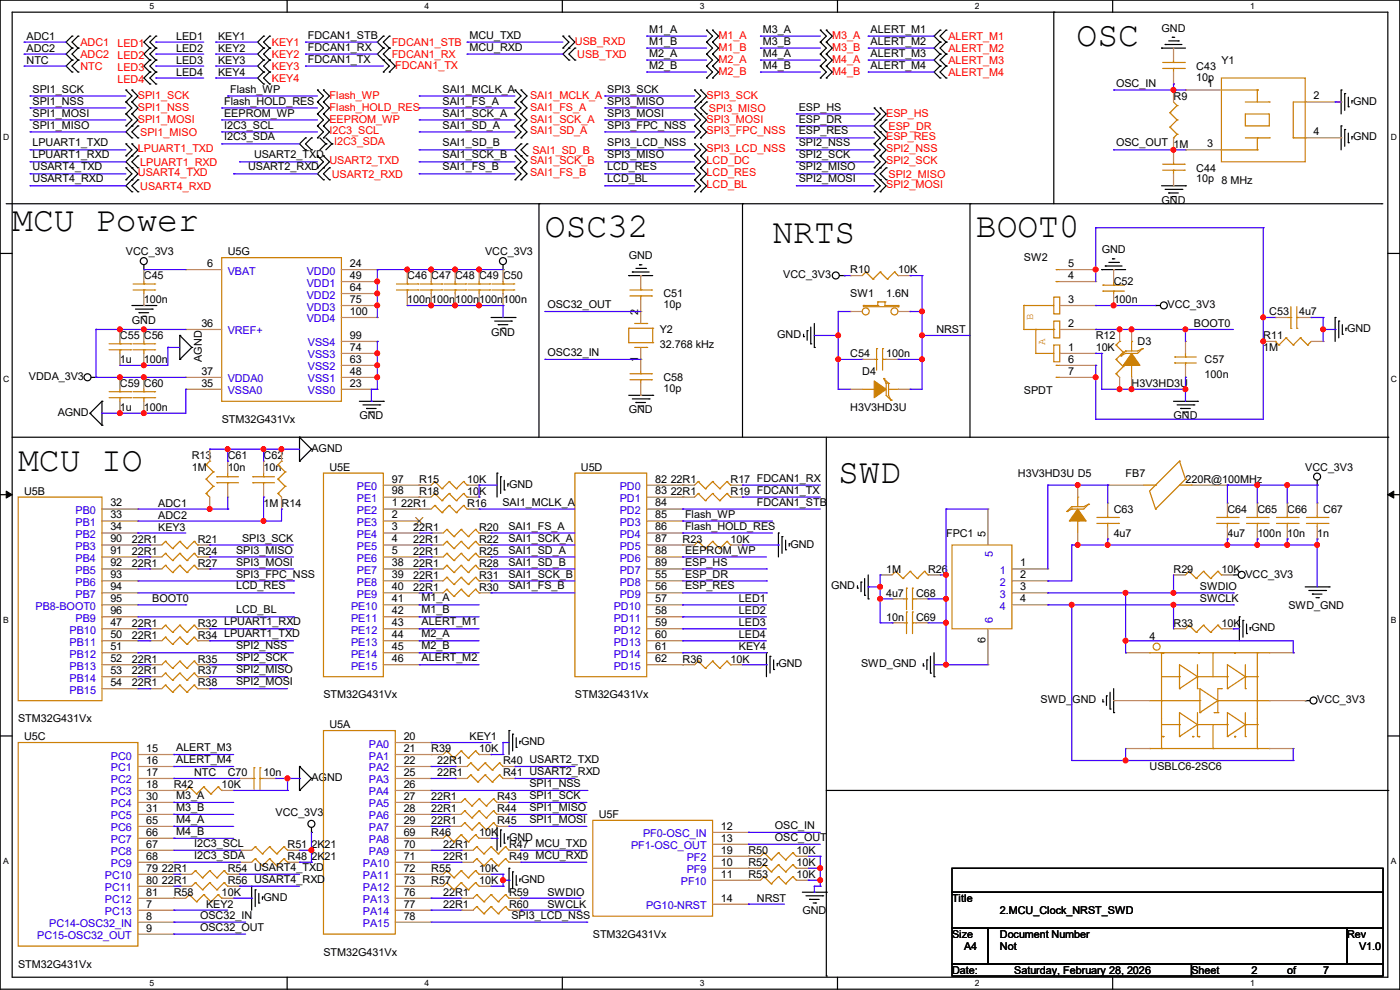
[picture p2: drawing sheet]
<svg xmlns="http://www.w3.org/2000/svg" width="297mm" height="210mm" viewBox="0 0 297 210" stroke-linecap="round" stroke-linejoin="round" font-family="sans-serif">
<defs><g id="words">
<g font-size="7.4">
<text x="228.4" y="9.7">OSC</text>
<text x="2.6" y="49.1">MCU Power</text>
<text x="115.6" y="50.3">OSC32</text>
<text x="163.9" y="51.6">NRTS</text>
<text x="207.1" y="50.3">BOOT0</text>
<text x="3.9" y="99.9">MCU IO</text>
<text x="177.8" y="102.4">SWD</text>
</g>
<g font-size="2.3">
<text x="5.6" y="8.4">ADC1</text>
<text x="5.6" y="11">ADC2</text>
<text x="37.4" y="8.4">LED1</text>
<text x="37.4" y="11">LED2</text>
<text x="46.3" y="8.4">KEY1</text>
<text x="46.3" y="11">KEY2</text>
<text x="65.3" y="10.8">FDCAN1_RX</text>
<text x="65.3" y="8.2">FDCAN1_STB</text>
<text x="99.6" y="8.2">MCU_TXD</text>
<text x="99.6" y="10.8">MCU_RXD</text>
<text x="137.7" y="6.9">M1_A</text>
<text x="137.7" y="9.5">M1_B</text>
<text x="161.8" y="6.9">M3_A</text>
<text x="161.8" y="9.5">M3_B</text>
<text x="184.7" y="6.9">ALERT_M1</text>
<text x="184.7" y="9.5">ALERT_M2</text>
<text x="246.4" y="6.7">GND</text>
<text x="5.6" y="13.5">NTC</text>
<text x="37.4" y="13.5">LED3</text>
<text x="37.4" y="16">LED4</text>
<text x="46.3" y="13.5">KEY3</text>
<text x="46.3" y="16">KEY4</text>
<text x="65.3" y="13.3">FDCAN1_TX</text>
<text x="137.7" y="12">M2_A</text>
<text x="137.7" y="14.6">M2_B</text>
<text x="161.8" y="12">M4_A</text>
<text x="161.8" y="14.6">M4_B</text>
<text x="184.7" y="14.6">ALERT_M4</text>
<text x="184.7" y="12">ALERT_M3</text>
<text x="253.8" y="14.8">C43</text>
<text x="253.8" y="17.1">10p</text>
<text x="259.1" y="13.5">Y1</text>
<text x="6.9" y="19.6">SPI1_SCK</text>
<text x="6.9" y="22.2">SPI1_NSS</text>
<text x="47.5" y="22.2">Flash_HOLD_RES</text>
<text x="48.8" y="19.6">Flash_WP</text>
<text x="93.9" y="19.6">SAI1_MCLK_A</text>
<text x="93.9" y="22.2">SAI1_FS_A</text>
<text x="128.8" y="19.6">SPI3_SCK</text>
<text x="128.8" y="22.2">SPI3_MISO</text>
<text x="169.5" y="23.5">ESP_HS</text>
<text x="236.8" y="18.4">OSC_IN</text>
<text x="249" y="21.2">R9</text>
<text x="256.1" y="18.5">1</text>
<text x="278.7" y="21.1">2</text>
<text x="287.1" y="22.2">GND</text>
<text x="6.9" y="24.7">SPI1_MOSI</text>
<text x="6.9" y="27.3">SPI1_MISO</text>
<text x="47.5" y="27.3">I2C3_SCL</text>
<text x="47.5" y="29.8">I2C3_SDA</text>
<text x="47.5" y="24.7">EEPROM_WP</text>
<text x="93.9" y="24.7">SAI1_SCK_A</text>
<text x="93.9" y="27.3">SAI1_SD_A</text>
<text x="128.8" y="24.7">SPI3_MOSI</text>
<text x="128.8" y="27.3">SPI3_FPC_NSS</text>
<text x="169.5" y="26">ESP_DR</text>
<text x="169.5" y="28.5">ESP_RES</text>
<text x="278.7" y="28.7">4</text>
<text x="287.1" y="29.8">GND</text>
<text x="6.9" y="31.1">LPUART1_TXD</text>
<text x="6.9" y="33.6">LPUART1_RXD</text>
<text x="53.9" y="33.6">USART2_TXD</text>
<text x="93.9" y="31.1">SAI1_SD_B</text>
<text x="93.9" y="33.6">SAI1_SCK_B</text>
<text x="128.8" y="31.1">SPI3_LCD_NSS</text>
<text x="128.8" y="33.6">SPI3_MISO</text>
<text x="169.5" y="31.1">SPI2_NSS</text>
<text x="169.5" y="33.6">SPI2_SCK</text>
<text x="236.8" y="31.1">OSC_OUT</text>
<text x="249" y="31.3">1M</text>
<text x="256.1" y="31.2">3</text>
<text x="6.9" y="36.2">USART4_TXD</text>
<text x="6.9" y="38.7">USART4_RXD</text>
<text x="52.6" y="36.2">USART2_RXD</text>
<text x="93.9" y="36.2">SAI1_FS_B</text>
<text x="128.8" y="36.2">LCD_RES</text>
<text x="128.8" y="38.7">LCD_BL</text>
<text x="169.5" y="36.2">SPI2_MISO</text>
<text x="169.5" y="38.7">SPI2_MOSI</text>
<text x="253.8" y="36.4">C44</text>
<text x="253.8" y="38.7">10p 8 MHz</text>
<text x="246.4" y="43.3">GND</text>
<text x="233.7" y="53.7">GND</text>
<text x="26.7" y="54.2">VCC_3V3</text>
<text x="30.5" y="59.3">C45</text>
<text x="44" y="56.6">6</text>
<text x="48.3" y="54.2">U5G</text>
<text x="74.2" y="56.6">24</text>
<text x="74.2" y="59.2">49</text>
<text x="86.4" y="59.3">C46</text>
<text x="91.5" y="59.3">C47</text>
<text x="96.6" y="59.3">C48</text>
<text x="101.6" y="59.3">C49</text>
<text x="102.9" y="54.2">VCC_3V3</text>
<text x="106.7" y="59.3">C50</text>
<text x="133.4" y="54.9">GND</text>
<text x="166.2" y="59">VCC_3V3</text>
<text x="180.4" y="58">R10</text>
<text x="190.5" y="58">10K</text>
<text x="217.2" y="55.5">SW2</text>
<text x="226.6" y="59.2">4</text>
<text x="226.6" y="56.6">5</text>
<text x="30.5" y="64.3">100n</text>
<text x="74.2" y="61.7">64</text>
<text x="74.2" y="64.3">75</text>
<text x="86.4" y="64.3">100n</text>
<text x="91.5" y="64.3">100n</text>
<text x="96.6" y="64.3">100n</text>
<text x="101.6" y="64.3">100n</text>
<text x="106.7" y="64.3">100n</text>
<text x="116.1" y="65.4">OSC32_OUT</text>
<text x="140.8" y="63.1">C51</text>
<text x="140.8" y="65.4">10p</text>
<text x="180.4" y="63.1">SW1</text>
<text x="188" y="63.1">1.6N</text>
<text x="226.6" y="64.3">3</text>
<text x="236.3" y="60.5">C52</text>
<text x="236.3" y="64.3">100n</text>
<text x="247.7" y="65.4">VCC_3V3</text>
<text x="25.4" y="72">C55</text>
<text x="28" y="68.7">GND</text>
<text x="30.5" y="72">C56</text>
<text x="42.7" y="69.3">36</text>
<text x="74.2" y="71.9">99</text>
<text x="74.2" y="66.8">100</text>
<text x="104.2" y="71.2">GND</text>
<text x="135.4" y="66.8" transform="rotate(-90 135.4 66.8)">2</text>
<text x="140" y="70.7">Y2</text>
<text x="164.9" y="71.7">GND</text>
<text x="198.7" y="70.7">NRST</text>
<text x="226.6" y="69.3">2</text>
<text x="232.5" y="72">R12</text>
<text x="253.3" y="69.4">BOOT0</text>
<text x="268" y="72">R11</text>
<text x="269.3" y="66.9">C53</text>
<text x="275.6" y="66.9">4u7</text>
<text x="285.8" y="70.4">GND</text>
<text x="25.4" y="77">1u</text>
<text x="30.5" y="77">100n</text>
<text x="42.8" y="76.8" transform="rotate(-90 42.8 76.8)">AGND</text>
<text x="74.2" y="77">63</text>
<text x="74.2" y="74.4">74</text>
<text x="116.1" y="75.5">OSC32_IN</text>
<text x="135.4" y="76.8" transform="rotate(-90 135.4 76.8)">1</text>
<text x="140" y="73.7">32.768 kHz</text>
<text x="180.4" y="75.8">C54</text>
<text x="188" y="75.8">100n</text>
<text x="226.6" y="77">6</text>
<text x="226.6" y="74.4">1</text>
<text x="232.5" y="74.5">10K</text>
<text x="241.3" y="73.2">D3</text>
<text x="255.6" y="77">C57</text>
<text x="268" y="74.5">1M</text>
<text x="6.1" y="80.6">VDDA_3V3</text>
<text x="25.4" y="82.1">C59</text>
<text x="30.5" y="82.1">C60</text>
<text x="42.7" y="82">35</text>
<text x="42.7" y="79.5">37</text>
<text x="74.2" y="82">23</text>
<text x="74.2" y="79.5">48</text>
<text x="140.8" y="80.9">C58</text>
<text x="140.8" y="83.1">10p</text>
<text x="182.9" y="79.6">D4</text>
<text x="217.2" y="83.7">SPDT</text>
<text x="226.6" y="79.5">7</text>
<text x="240.1" y="82.1">H3V3HD3U</text>
<text x="255.6" y="80.1">100n</text>
<text x="12.2" y="88.2">AGND</text>
<text x="25.4" y="87.2">1u</text>
<text x="30.5" y="87.2">100n</text>
<text x="47" y="89.7">STM32G431Vx</text>
<text x="76.2" y="89">GND</text>
<text x="133.4" y="87.7">GND</text>
<text x="180.4" y="87.2">H3V3HD3U</text>
<text x="249" y="89">GND</text>
<text x="66.1" y="95.8">AGND</text>
<text x="40.7" y="97.4">R13</text>
<text x="40.7" y="99.9">1M</text>
<text x="48.3" y="97.4">C61</text>
<text x="48.3" y="99.9">10n</text>
<text x="55.9" y="97.4">C62</text>
<text x="55.9" y="99.9">10n</text>
<text x="69.9" y="99.9">U5E</text>
<text x="123.2" y="99.9">U5D</text>
<text x="215.9" y="101.2">H3V3HD3U D5</text>
<text x="238.8" y="101.2">FB7</text>
<text x="276.9" y="99.9">VCC_3V3</text>
<text x="5.1" y="105">U5B</text>
<text x="23.4" y="107.4">32</text>
<text x="33.6" y="107.5">ADC1</text>
<text x="55.9" y="107.5">1M</text>
<text x="59.7" y="107.5">R14</text>
<text x="83.1" y="107.4">1</text>
<text x="83.1" y="102.4">97</text>
<text x="83.1" y="104.9">98</text>
<text x="85.1" y="107.5">22R1</text>
<text x="88.9" y="105">R18</text>
<text x="88.9" y="102.4">R15</text>
<text x="99.1" y="105">10K</text>
<text x="99.1" y="102.4">10K</text>
<text x="99.1" y="107.5">R16</text>
<text x="106.6" y="107.3">SAI1_MCLK_A</text>
<text x="108" y="103.5">GND</text>
<text x="139" y="102.4">82</text>
<text x="139" y="104.9">83</text>
<text x="139" y="107.4">84</text>
<text x="142.3" y="102.4">22R1</text>
<text x="142.3" y="105">22R1</text>
<text x="155" y="102.4">R17 FDCAN1_RX</text>
<text x="155" y="105">R19 FDCAN1_TX</text>
<text x="160.6" y="107.3">FDCAN1_STB</text>
<text x="251.5" y="102.4">220R@100MHz</text>
<text x="23.4" y="110">33</text>
<text x="23.4" y="112.5">34</text>
<text x="33.6" y="112.6">KEY3</text>
<text x="33.6" y="110">ADC2</text>
<text x="83.1" y="110">2</text>
<text x="83.1" y="112.5">3</text>
<text x="87.7" y="112.6">22R1</text>
<text x="101.6" y="112.6">R20</text>
<text x="107.9" y="112.4">SAI1_FS_A</text>
<text x="139" y="110">85</text>
<text x="139" y="112.5">86</text>
<text x="145.3" y="109.8">Flash_WP</text>
<text x="145.3" y="112.4">Flash_HOLD_RES</text>
<text x="200.7" y="113.9">FPC1</text>
<text x="209" y="113.8" transform="rotate(-90 209 113.8)">5</text>
<text x="236.3" y="108.8">C63</text>
<text x="236.3" y="113.9">4u7</text>
<text x="260.4" y="108.8">C64</text>
<text x="260.4" y="113.9">4u7</text>
<text x="266.7" y="108.8">C65</text>
<text x="266.7" y="113.9">100n</text>
<text x="273.1" y="108.8">C66</text>
<text x="273.1" y="113.9">10n</text>
<text x="279.4" y="113.9">1n</text>
<text x="280.7" y="108.8">C67</text>
<text x="23.4" y="115.1">90</text>
<text x="23.4" y="117.6">91</text>
<text x="28" y="115.1">22R1</text>
<text x="28" y="117.7">22R1</text>
<text x="42" y="115.1">R21</text>
<text x="42" y="117.7">R24</text>
<text x="50.1" y="117.4">SPI3_MISO</text>
<text x="50.1" y="120">SPI3_MOSI</text>
<text x="51.4" y="114.9">SPI3_SCK</text>
<text x="83.1" y="115.1">4</text>
<text x="83.1" y="117.6">5</text>
<text x="87.7" y="115.1">22R1</text>
<text x="87.7" y="117.7">22R1</text>
<text x="101.6" y="115.1">R22</text>
<text x="101.6" y="117.7">R25</text>
<text x="107.9" y="114.9">SAI1_SCK_A</text>
<text x="107.9" y="117.4">SAI1_SD_A</text>
<text x="107.9" y="120">SAI1_SD_B</text>
<text x="139" y="115.1">87</text>
<text x="139" y="117.6">88</text>
<text x="144.8" y="115.1">R23</text>
<text x="145.3" y="117.4">EEPROM_WP</text>
<text x="145.3" y="120">ESP_HS</text>
<text x="155" y="115.1">10K</text>
<text x="167.7" y="116.2">GND</text>
<text x="23.4" y="120.1">92</text>
<text x="23.4" y="122.7">93</text>
<text x="23.4" y="125.2">94</text>
<text x="28" y="120.2">22R1</text>
<text x="42" y="120.2">R27</text>
<text x="50.1" y="122.5">SPI3_FPC_NSS</text>
<text x="50.1" y="125.1">LCD_RES</text>
<text x="83.1" y="120.1">38</text>
<text x="83.1" y="122.7">39</text>
<text x="83.1" y="125.2">40</text>
<text x="87.7" y="120.2">22R1</text>
<text x="87.7" y="122.8">22R1</text>
<text x="87.7" y="125.3">22R1</text>
<text x="101.6" y="120.2">R28</text>
<text x="101.6" y="122.8">R31</text>
<text x="101.6" y="125.3">R30</text>
<text x="107.9" y="122.5">SAI1_SCK_B</text>
<text x="107.9" y="125.1">SAI1_FS_B</text>
<text x="139" y="122.7">55</text>
<text x="139" y="125.2">56</text>
<text x="139" y="120.1">89</text>
<text x="145.3" y="122.5">ESP_DR</text>
<text x="145.3" y="125.1">ESP_RES</text>
<text x="176.3" y="125.1">GND</text>
<text x="188" y="121.5">1M</text>
<text x="196.9" y="121.5">R26</text>
<text x="216.5" y="120.1">1</text>
<text x="216.5" y="122.7">2</text>
<text x="216.5" y="125.2">3</text>
<text x="249" y="121.5">R29</text>
<text x="254.6" y="125.3">SWDIO</text>
<text x="259.1" y="121.5">10K</text>
<text x="264.2" y="122.5">VCC_3V3</text>
<text x="23.4" y="127.8">95</text>
<text x="23.4" y="130.3">96</text>
<text x="32.3" y="127.8">BOOT0</text>
<text x="50.1" y="130.1">LCD_BL</text>
<text x="83.1" y="127.8">41</text>
<text x="83.1" y="130.3">42</text>
<text x="89.5" y="127.6">M1_A</text>
<text x="89.5" y="130.1">M1_B</text>
<text x="139" y="127.8">57</text>
<text x="139" y="130.3">58</text>
<text x="156.8" y="127.8">LED1</text>
<text x="156.8" y="130.3">LED2</text>
<text x="188" y="131.7">10n</text>
<text x="188" y="126.6">4u7</text>
<text x="194.4" y="131.7">C69</text>
<text x="194.4" y="126.6">C68</text>
<text x="216.5" y="127.8">4</text>
<text x="254.6" y="127.8">SWCLK</text>
<text x="273.3" y="129.1">SWD_GND</text>
<text x="23.4" y="132.8">47</text>
<text x="23.4" y="135.4">50</text>
<text x="23.4" y="137.9">51</text>
<text x="28" y="132.9">22R1</text>
<text x="28" y="135.5">22R1</text>
<text x="42" y="132.9">R32 LPUART1_RXD</text>
<text x="42" y="135.5">R34 LPUART1_TXD</text>
<text x="50.1" y="137.8">SPI2_NSS</text>
<text x="83.1" y="132.8">43</text>
<text x="83.1" y="135.4">44</text>
<text x="83.1" y="137.9">45</text>
<text x="89.5" y="135.2">M2_A</text>
<text x="89.5" y="137.8">M2_B</text>
<text x="89.5" y="132.7">ALERT_M1</text>
<text x="139" y="132.8">59</text>
<text x="139" y="135.4">60</text>
<text x="139" y="137.9">61</text>
<text x="156.8" y="138">KEY4</text>
<text x="156.8" y="132.9">LED3</text>
<text x="156.8" y="135.4">LED4</text>
<text x="209" y="136.4" transform="rotate(-90 209 136.4)">6</text>
<text x="243.9" y="135.7">4</text>
<text x="249" y="132.9">R33</text>
<text x="259.1" y="132.9">10K</text>
<text x="265.5" y="133.9">GND</text>
<text x="23.4" y="140.5">52</text>
<text x="23.4" y="143">53</text>
<text x="28" y="140.5">22R1</text>
<text x="28" y="143.1">22R1</text>
<text x="42" y="140.5">R35</text>
<text x="42" y="143.1">R37</text>
<text x="50.1" y="140.3">SPI2_SCK</text>
<text x="50.1" y="142.8">SPI2_MISO</text>
<text x="83.1" y="140.5">46</text>
<text x="89.5" y="140.3">ALERT_M2</text>
<text x="139" y="140.5">62</text>
<text x="144.8" y="140.5">R36</text>
<text x="155" y="140.5">10K</text>
<text x="165.1" y="141.6">GND</text>
<text x="182.7" y="141.6">SWD_GND</text>
<text x="23.4" y="145.5">54</text>
<text x="28" y="145.6">22R1</text>
<text x="42" y="145.6">R38</text>
<text x="50.1" y="145.4">SPI2_MOSI</text>
<text x="68.6" y="148.2">STM32G431Vx</text>
<text x="122" y="148.2">STM32G431Vx</text>
<text x="220.8" y="149.2">SWD_GND</text>
<text x="279.4" y="149.2">VCC_3V3</text>
<text x="3.9" y="153.2">STM32G431Vx</text>
<text x="69.9" y="154.5">U5A</text>
<text x="5.1" y="157.1">U5C</text>
<text x="31" y="159.5">15</text>
<text x="37.4" y="159.3">ALERT_M3</text>
<text x="37.4" y="161.9">ALERT_M4</text>
<text x="85.6" y="157">20</text>
<text x="85.6" y="159.5">21</text>
<text x="91.5" y="159.6">R39</text>
<text x="99.6" y="157">KEY1</text>
<text x="101.6" y="159.6">10K</text>
<text x="110.5" y="158.1">GND</text>
<text x="31" y="162.1">16</text>
<text x="31" y="164.6">17</text>
<text x="31" y="167.1">18</text>
<text x="36.9" y="167.2">R42</text>
<text x="41.2" y="164.6">NTC</text>
<text x="47" y="167.2">10K</text>
<text x="48.3" y="164.7">C70</text>
<text x="55.9" y="164.7">10n</text>
<text x="66.1" y="165.7">AGND</text>
<text x="85.6" y="162.1">22</text>
<text x="85.6" y="164.6">25</text>
<text x="85.6" y="167.1">26</text>
<text x="92.8" y="162.1">22R1</text>
<text x="92.8" y="164.7">22R1</text>
<text x="106.7" y="162.1">R40 USART2_TXD</text>
<text x="106.7" y="164.7">R41 USART2_RXD</text>
<text x="112.3" y="167">SPI1_NSS</text>
<text x="243.9" y="163.4">USBLC6-2SC6</text>
<text x="31" y="169.7">30</text>
<text x="31" y="172.2">31</text>
<text x="37.4" y="169.5">M3_A</text>
<text x="37.4" y="172">M3_B</text>
<text x="58.5" y="173.1">VCC_3V3</text>
<text x="85.6" y="169.7">27</text>
<text x="85.6" y="172.2">28</text>
<text x="91.5" y="169.8">22R1</text>
<text x="91.5" y="172.3">22R1</text>
<text x="105.5" y="169.8">R43</text>
<text x="105.5" y="172.3">R44</text>
<text x="112.3" y="169.5">SPI1_SCK</text>
<text x="112.3" y="172">SPI1_MISO</text>
<text x="127" y="173.6">U5F</text>
<text x="31" y="174.8">65</text>
<text x="31" y="177.3">66</text>
<text x="31" y="179.8">67</text>
<text x="37.4" y="174.6">M4_A</text>
<text x="37.4" y="177.1">M4_B</text>
<text x="41.2" y="179.7">I2C3_SCL</text>
<text x="61" y="179.9">R51 2K21</text>
<text x="85.6" y="174.8">29</text>
<text x="85.6" y="177.3">69</text>
<text x="85.6" y="179.8">70</text>
<text x="91.5" y="174.8">22R1</text>
<text x="91.5" y="177.4">R46</text>
<text x="94" y="179.9">22R1</text>
<text x="101.6" y="177.4">10K</text>
<text x="105.5" y="174.8">R45</text>
<text x="108" y="178.4">GND</text>
<text x="108" y="179.9">R47 MCU_TXD</text>
<text x="112.3" y="174.6">SPI1_MOSI</text>
<text x="153" y="176">12</text>
<text x="153" y="178.6">13</text>
<text x="164.4" y="175.9">OSC_IN</text>
<text x="164.4" y="178.4">OSC_OUT</text>
<text x="31" y="182.4">68</text>
<text x="31" y="184.9">79</text>
<text x="34.3" y="185">22R1</text>
<text x="41.2" y="182.2">I2C3_SDA</text>
<text x="48.3" y="185">R54 USART4_TXD</text>
<text x="61" y="182.5">R48 2K21</text>
<text x="85.6" y="182.4">71</text>
<text x="85.6" y="184.9">72</text>
<text x="91.5" y="185">R55</text>
<text x="94" y="182.5">22R1</text>
<text x="101.6" y="185">10K</text>
<text x="108" y="182.5">R49 MCU_RXD</text>
<text x="153" y="183.6">10</text>
<text x="153" y="181.1">19</text>
<text x="158.8" y="181.2">R50</text>
<text x="158.8" y="183.7">R52</text>
<text x="168.9" y="181.2">10K</text>
<text x="168.9" y="183.7">10K</text>
<text x="31" y="187.5">80</text>
<text x="31" y="190">81</text>
<text x="34.3" y="187.5">22R1</text>
<text x="36.9" y="190.1">R58</text>
<text x="47" y="190.1">10K</text>
<text x="48.3" y="187.5">R56 USART4_RXD</text>
<text x="55.9" y="191.1">GND</text>
<text x="85.6" y="187.5">73</text>
<text x="85.6" y="190">76</text>
<text x="91.5" y="187.5">R57</text>
<text x="94" y="190.1">22R1</text>
<text x="101.6" y="187.5">10K</text>
<text x="108" y="190.1">R59</text>
<text x="110.5" y="187.3">GND</text>
<text x="116.1" y="190">SWDIO</text>
<text x="153" y="186.2">11</text>
<text x="153" y="191.3">14</text>
<text x="158.8" y="186.3">R53</text>
<text x="160.6" y="191.3">NRST</text>
<text x="168.9" y="186.3">10K</text>
<text x="202" y="191.3">Title</text>
<text x="31" y="192.5">7</text>
<text x="31" y="195.1">8</text>
<text x="31" y="197.6">9</text>
<text x="42.5" y="194.9">OSC32_IN</text>
<text x="42.5" y="197.4">OSC32_OUT</text>
<text x="43.7" y="192.6">KEY2</text>
<text x="85.6" y="192.5">77</text>
<text x="85.6" y="195.1">78</text>
<text x="94" y="192.6">22R1</text>
<text x="108" y="192.6">R60</text>
<text x="108.5" y="194.9">SPI3_LCD_NSS</text>
<text x="116.1" y="192.6">SWCLK</text>
<text x="170.2" y="193.9">GND</text>
<text x="212.1" y="193.9">2.MCU_Clock_NRST_SWD</text>
<text x="68.6" y="202.8">STM32G431Vx</text>
<text x="125.8" y="199">STM32G431Vx</text>
<text x="202" y="199">Size</text>
<text x="204.5" y="201.5">A4</text>
<text x="212.1" y="199">Document Number</text>
<text x="212.1" y="201.5">Not</text>
<text x="285.8" y="199">Rev</text>
<text x="288.3" y="201.5">V1.0</text>
<text x="3.9" y="205.3">STM32G431Vx</text>
<text x="202" y="206.6">Date:</text>
<text x="215.2" y="206.6">Saturday, February 28, 2026</text>
<text x="252.8" y="206.6">Sheet</text>
<text x="265.5" y="206.6">2</text>
<text x="273.1" y="206.6">of</text>
<text x="280.7" y="206.6">7</text>
</g>
<g font-size="2.3" fill="#f00">
<text x="17.1" y="9.7">ADC1</text>
<text x="24.9" y="10">LED1</text>
<text x="57.7" y="9.7">KEY1</text>
<text x="83.1" y="9.7">FDCAN1_STB</text>
<text x="122" y="9.5">USB_RXD</text>
<text x="152.4" y="8.2">M1_A</text>
<text x="152.4" y="10.8">M1_B</text>
<text x="176.6" y="8.2">M3_A</text>
<text x="176.6" y="10.8">M3_B</text>
<text x="201.2" y="8.5">ALERT_M1</text>
<text x="201.2" y="11">ALERT_M2</text>
<text x="17.1" y="12.3">ADC2</text>
<text x="17.1" y="14.8">NTC</text>
<text x="24.9" y="12.5">LED2</text>
<text x="24.9" y="15.1">LED3</text>
<text x="24.9" y="17.6">LED4</text>
<text x="57.7" y="12.3">KEY2</text>
<text x="57.7" y="14.8">KEY3</text>
<text x="57.7" y="17.4">KEY4</text>
<text x="83.1" y="12.3">FDCAN1_RX</text>
<text x="83.9" y="14.6">FDCAN1_TX</text>
<text x="122.5" y="12.3">USB_TXD</text>
<text x="152.4" y="13.3">M2_A</text>
<text x="152.4" y="15.8">M2_B</text>
<text x="176.6" y="13.3">M4_A</text>
<text x="176.6" y="15.8">M4_B</text>
<text x="201.2" y="16.1">ALERT_M4</text>
<text x="201.2" y="13.5">ALERT_M3</text>
<text x="29.3" y="20.9">SPI1_SCK</text>
<text x="29.3" y="23.5">SPI1_NSS</text>
<text x="69.9" y="20.9">Flash_WP</text>
<text x="69.9" y="23.5">Flash_HOLD_RES</text>
<text x="112.4" y="20.9">SAI1_MCLK_A</text>
<text x="112.4" y="23.5">SAI1_FS_A</text>
<text x="149.9" y="20.9">SPI3_SCK</text>
<text x="150.4" y="23.7">SPI3_MISO</text>
<text x="29.3" y="26">SPI1_MOSI</text>
<text x="29.8" y="28.8">SPI1_MISO</text>
<text x="69.9" y="28.5">I2C3_SCL</text>
<text x="69.9" y="26">EEPROM_WP</text>
<text x="112.4" y="26">SAI1_SCK_A</text>
<text x="112.4" y="28.5">SAI1_SD_A</text>
<text x="149.9" y="28.5">SPI3_FPC_NSS</text>
<text x="149.9" y="26">SPI3_MOSI</text>
<text x="188" y="29.8">ESP_RES</text>
<text x="188" y="24.7">ESP_HS</text>
<text x="188.5" y="27.5">ESP_DR</text>
<text x="29.3" y="32.3">LPUART1_TXD</text>
<text x="29.8" y="35.1">LPUART1_RXD</text>
<text x="69.9" y="34.9">USART2_TXD</text>
<text x="70.9" y="30.8">I2C3_SDA</text>
<text x="112.4" y="34.9">SAI1_SCK_B</text>
<text x="113" y="32.6">SAI1_SD_B</text>
<text x="149.9" y="32.3">SPI3_LCD_NSS</text>
<text x="149.9" y="34.9">LCD_DC</text>
<text x="188" y="34.9">SPI2_SCK</text>
<text x="188" y="32.3">SPI2_NSS</text>
<text x="29.3" y="37.4">USART4_TXD</text>
<text x="29.8" y="40.2">USART4_RXD</text>
<text x="70.4" y="37.7">USART2_RXD</text>
<text x="112.4" y="37.4">SAI1_FS_B</text>
<text x="149.9" y="37.4">LCD_RES</text>
<text x="149.9" y="40">LCD_BL</text>
<text x="188" y="40">SPI2_MOSI</text>
<text x="188.5" y="37.7">SPI2_MISO</text>
</g>
<g font-size="2.3" fill="#00c">
<text x="48.3" y="58.3">VBAT</text>
<text x="65.1" y="58.3">VDD0</text>
<text x="65.1" y="60.8">VDD1</text>
<text x="65.1" y="63.3">VDD2</text>
<text x="65.1" y="65.9">VDD3</text>
<text x="48.3" y="71">VREF+</text>
<text x="65.1" y="68.4">VDD4</text>
<text x="65.3" y="76">VSS3</text>
<text x="65.3" y="73.5">VSS4</text>
<text x="48.3" y="83.7">VSSA0</text>
<text x="48.3" y="81.1">VDDA0</text>
<text x="65.3" y="83.7">VSS0</text>
<text x="65.3" y="81.1">VSS1</text>
<text x="65.3" y="78.6">VSS2</text>
<text x="75.7" y="104">PE0</text>
<text x="75.7" y="106.5">PE1</text>
<text x="131.5" y="104">PD0</text>
<text x="131.5" y="106.5">PD1</text>
<text x="16" y="109">PB0</text>
<text x="16" y="111.6">PB1</text>
<text x="75.7" y="109">PE2</text>
<text x="75.7" y="111.6">PE3</text>
<text x="131.5" y="109">PD2</text>
<text x="131.5" y="111.6">PD3</text>
<text x="16" y="114.1">PB2</text>
<text x="16" y="116.7">PB3</text>
<text x="16" y="119.2">PB4</text>
<text x="75.7" y="114.1">PE4</text>
<text x="75.7" y="116.7">PE5</text>
<text x="75.7" y="119.2">PE6</text>
<text x="131.5" y="114.1">PD4</text>
<text x="131.5" y="116.7">PD5</text>
<text x="131.5" y="119.2">PD6</text>
<text x="210.6" y="118.2" transform="rotate(-90 210.6 118.2)">5</text>
<text x="16" y="121.7">PB5</text>
<text x="16" y="124.3">PB6</text>
<text x="75.7" y="121.7">PE7</text>
<text x="75.7" y="124.3">PE8</text>
<text x="131.5" y="124.3">PD8</text>
<text x="131.5" y="121.7">PD7</text>
<text x="212.1" y="121.7">1</text>
<text x="212.1" y="124.3">2</text>
<text x="7.5" y="129.4">PB8-BOOT0</text>
<text x="16" y="126.8">PB7</text>
<text x="16" y="131.9">PB9</text>
<text x="74.5" y="129.4">PE10</text>
<text x="74.5" y="131.9">PE11</text>
<text x="75.7" y="126.8">PE9</text>
<text x="130.2" y="129.4">PD10</text>
<text x="130.2" y="131.9">PD11</text>
<text x="131.5" y="126.8">PD9</text>
<text x="212.1" y="126.8">3</text>
<text x="212.1" y="129.4">4</text>
<text x="14.8" y="134.5">PB10</text>
<text x="14.8" y="137">PB11</text>
<text x="74.5" y="134.5">PE12</text>
<text x="74.5" y="137">PE13</text>
<text x="130.2" y="134.5">PD12</text>
<text x="130.2" y="137">PD13</text>
<text x="210.6" y="132.1" transform="rotate(-90 210.6 132.1)">6</text>
<text x="14.8" y="139.5">PB12</text>
<text x="14.8" y="142.1">PB13</text>
<text x="74.5" y="139.5">PE14</text>
<text x="74.5" y="142.1">PE15</text>
<text x="130.2" y="139.5">PD14</text>
<text x="130.2" y="142.1">PD15</text>
<text x="14.8" y="144.6">PB14</text>
<text x="14.8" y="147.2">PB15</text>
<text x="23.5" y="161.1">PC0</text>
<text x="78.3" y="158.6">PA0</text>
<text x="78.3" y="161.1">PA1</text>
<text x="23.5" y="163.7">PC1</text>
<text x="23.5" y="166.2">PC2</text>
<text x="78.3" y="163.7">PA2</text>
<text x="78.3" y="166.2">PA3</text>
<text x="23.5" y="168.7">PC3</text>
<text x="23.5" y="171.3">PC4</text>
<text x="23.5" y="173.8">PC5</text>
<text x="78.3" y="168.7">PA4</text>
<text x="78.3" y="171.3">PA5</text>
<text x="78.3" y="173.8">PA6</text>
<text x="23.5" y="176.4">PC6</text>
<text x="23.5" y="178.9">PC7</text>
<text x="78.3" y="176.4">PA7</text>
<text x="78.3" y="178.9">PA8</text>
<text x="136.4" y="177.6">PF0-OSC_IN</text>
<text x="23.5" y="181.4">PC8</text>
<text x="23.5" y="184">PC9</text>
<text x="77" y="184">PA10</text>
<text x="78.3" y="181.4">PA9</text>
<text x="133.9" y="180.2">PF1-OSC_OUT</text>
<text x="145.7" y="185.2">PF9</text>
<text x="145.7" y="182.7">PF2</text>
<text x="22.3" y="186.5">PC10</text>
<text x="22.3" y="189.1">PC11</text>
<text x="22.3" y="191.6">PC12</text>
<text x="77" y="186.5">PA11</text>
<text x="77" y="189.1">PA12</text>
<text x="77" y="191.6">PA13</text>
<text x="144.4" y="187.8">PF10</text>
<text x="10.5" y="196.7">PC14-OSC32_IN</text>
<text x="22.3" y="194.1">PC13</text>
<text x="77" y="194.1">PA14</text>
<text x="77" y="196.7">PA15</text>
<text x="137.1" y="192.9">PG10-NRST</text>
<text x="7.9" y="199.2">PC15-OSC32_OUT</text>
</g>
<g font-size="2.3" fill="#cc8006">
<text x="219.2" y="67.9" transform="rotate(-90 219.2 67.9)">B</text>
<text x="221.7" y="73.2" transform="rotate(-90 221.7 73.2)">A</text>
</g>
<g font-size="1.8">
<text x="31.7" y="1.9">5</text>
<text x="90.1" y="1.9">4</text>
<text x="148.5" y="1.9">3</text>
<text x="206.8" y="1.9">2</text>
<text x="265.2" y="1.9">1</text>
<text x=".7" y="29.8">D</text>
<text x="295.1" y="29.8">D</text>
<text x=".7" y="80.9">C</text>
<text x="295.1" y="80.9">C</text>
<text x=".7" y="132.1">B</text>
<text x="295.1" y="132.1">B</text>
<text x=".7" y="183.3">A</text>
<text x="295.1" y="183.3">A</text>
<text x="31.7" y="209.2">5</text>
<text x="90.1" y="209.2">4</text>
<text x="148.5" y="209.2">3</text>
<text x="206.8" y="209.2">2</text>
<text x="265.2" y="209.2">1</text>
</g>
</g></defs>
<path d="M0 0h297v209.8h-297zM2.6 2.6h291.8v204.7h-291.8z" fill="none" stroke="#000" stroke-width=".25"/>
<g fill="#fff">
<path d="M31.7 .3h1v2h-1z"/>
<path d="M31.7 207.6h1v1.9h-1z"/>
</g>
<path d="M60.9 0v2.6M60.9 207.3v2.5" fill="none" stroke="#000" stroke-width=".25"/>
<g fill="#fff">
<path d="M90.1 .3h1v2h-1z"/>
<path d="M90.1 207.6h1v1.9h-1z"/>
</g>
<path d="M119.3 0v2.6M119.3 207.3v2.5" fill="none" stroke="#000" stroke-width=".25"/>
<g fill="#fff">
<path d="M148.5 .3h.9v2h-.9z"/>
<path d="M148.5 207.6h.9v1.9h-.9z"/>
</g>
<path d="M177.7 0v2.6M177.7 207.3v2.5" fill="none" stroke="#000" stroke-width=".25"/>
<g fill="#fff">
<path d="M206.8 .3h1v2h-1z"/>
<path d="M206.8 207.6h1v1.9h-1z"/>
</g>
<path d="M236.1 0v2.6M236.1 207.3v2.5" fill="none" stroke="#000" stroke-width=".25"/>
<g fill="#fff">
<path d="M265.2 .3h1v2h-1z"/>
<path d="M265.2 207.6h1v1.9h-1z"/>
<path d="M.7 28.2h1.2v1.9h-1.2z"/>
<path d="M295.1 28.2h1.2v1.9h-1.2z"/>
<path d="M.7 79.3h1.2v2h-1.2z"/>
<path d="M295.1 79.3h1.2v2h-1.2z"/>
</g>
<path d="M0 53.8h2.6M294.4 53.8h2.6" fill="none" stroke="#000" stroke-width=".25"/>
<g fill="#fff">
<path d="M.7 130.5h1.2v2h-1.2z"/>
<path d="M295.1 130.5h1.1v2h-1.1z"/>
</g>
<path d="M0 104.9h2.6M294.4 104.9h2.6" fill="none" stroke="#000" stroke-width=".25"/>
<path d="M1.3 104.2l1.3 .7-1.3 .8zM294.4 104.9l1.3-.7v1.5z" fill="#000" stroke="#000" stroke-width=".21"/>
<g fill="#fff">
<path d="M.7 181.7h1.2v2h-1.2z"/>
<path d="M295.1 181.7h1.1v2h-1.1z"/>
</g>
<g fill="none" stroke="#000" stroke-width=".25">
<path d="M15.3 7.7h.1M15.3 10.2h.1M15.3 12.7h.1M15.3 15.3h.1M15.3 7.7l-1.3 1.2 1.3 1.3M15.3 10.2l-1.3 1.3 1.3 1.2M15.3 12.7l-1.3 1.3 1.3 1.3M16.6 10.2h.1M16.6 7.7h.1M16.6 12.7h.1M16.6 15.3h.1M16.6 7.7l-1.3 1.2 1.3 1.3"/>
<path d="M16.6 10.2l-1.3 1.3 1.3 1.2M16.6 12.7l-1.3 1.3 1.3 1.3M26.7 19.1h.1M26.7 19.1l1.3 1.3-1.3 1.2M28 19.1h.1M28 19.1l1.3 1.3-1.3 1.2M31.8 7.7h.1M31.8 10.2h.1M31.8 12.7h.1M31.8 15.3h.1M31.8 17.8h.1M31.8 7.7l-1.3 1.2 1.3 1.3"/>
<path d="M31.8 10.2l-1.3 1.3 1.3 1.2M31.8 12.7l-1.3 1.3 1.3 1.3M31.8 15.3l-1.3 1.3 1.3 1.2M33.1 7.7h.1M33.1 10.2h.1M33.1 12.7h.1M33.1 15.3h.1M33.1 17.8h.1M33.1 7.7l-1.3 1.2 1.3 1.3M33.1 10.2l-1.3 1.3 1.3 1.2M33.1 12.7l-1.3 1.3 1.3 1.3M33.1 15.3l-1.3 1.3 1.3 1.2"/>
<path d="M55.9 7.7h.1M55.9 10.2h.1M55.9 12.7h.1M55.9 15.3h.1M55.9 17.8h.1M55.9 7.7l-1.2 1.2 1.2 1.3M55.9 10.2l-1.2 1.3 1.2 1.2M55.9 12.7l-1.2 1.3 1.2 1.3M55.9 15.3l-1.2 1.3 1.2 1.2M57.2 10.2h.1M57.2 7.7h.1M57.2 12.7h.1"/>
<path d="M57.2 15.3h.1M57.2 17.8h.1M57.2 7.7l-1.3 1.2 1.3 1.3M57.2 10.2l-1.3 1.3 1.3 1.2M57.2 12.7l-1.3 1.3 1.3 1.3M57.2 15.3l-1.3 1.3 1.3 1.2M67.4 19.1h.1M67.4 19.1l1.2 1.3-1.2 1.2M68.6 19.1h.1M68.6 19.1l1.3 1.3-1.3 1.2M81.3 10.2h.1M81.3 12.7h.1"/>
<path d="M81.3 15.3h.1M81.3 7.7h.1M81.3 10.2l-1.2 1.3 2.5 2.5-1.3 1.3M81.3 7.7l-1.2 1.2 1.2 1.3M82.6 12.7h.1M82.6 10.2h.1M82.6 15.3h.1M82.6 7.7h.1M82.6 10.2l-1.3 1.3 2.6 2.5-1.3 1.3M82.6 7.7l-1.3 1.2 1.3 1.3M109.3 19.1h.1M109.3 19.1l1.2 1.3-1.2 1.2"/>
<path d="M110.5 19.1h.1M110.5 19.1l1.3 1.3-1.3 1.2M119.4 10.2h.1M119.4 7.7h.1M119.4 7.7l1.3 1.2-1.3 1.3M120.7 10.2h.1M120.7 7.7h.1M120.7 12.7h.1M120.7 7.7l1.3 1.2-2.6 2.6 1.3 1.2M122 12.7h.1M122 10.2h.1M122 10.2l-1.3 1.3 1.3 1.2"/>
<path d="M147.4 19.1h.1M147.4 19.1l1.2 1.3-1.2 1.2M148.6 19.1h.1M148.6 19.1l1.3 1.3-2.5 2.5 2.5 2.5-1.3 1.3M149.9 8.9h.1M149.9 6.4h.1M149.9 11.5h.1M149.9 14h.1M149.9 16.6h.1M149.9 6.4l1.3 1.3-1.3 1.2M149.9 8.9l1.3 1.3-1.3 1.3M149.9 11.5l1.3 1.2-1.3 1.3"/>
<path d="M149.9 14l1.3 1.3-1.3 1.3M151.2 8.9h.1M151.2 6.4h.1M151.2 11.5h.1M151.2 14h.1M151.2 16.6h.1M151.2 6.4l1.2 1.3-1.2 1.2M151.2 8.9l1.2 1.3-1.2 1.3M151.2 11.5l1.2 1.2-1.2 1.3M151.2 14l1.2 1.3-1.2 1.3M174 8.9h.1M174 6.4h.1"/>
<path d="M174 11.5h.1M174 14h.1M174 16.6h.1M174 6.4l1.3 1.3-1.3 1.2M174 11.5l1.3 1.2-1.3 1.3M174 8.9l1.3 1.3-1.3 1.3M174 14l1.3 1.3-1.3 1.3M175.3 8.9h.1M175.3 6.4h.1M175.3 11.5h.1M175.3 14h.1M175.3 16.6h.1"/>
<path d="M175.3 6.4l1.3 1.3-1.3 1.2M175.3 11.5l1.3 1.2-1.3 1.3M175.3 8.9l1.3 1.3-1.3 1.3M175.3 14l1.3 1.3-1.3 1.3M199.4 6.4h.1M199.4 8.9h.1M199.4 11.5h.1M199.4 14h.1M199.4 16.6h.1M199.4 11.5l-1.2 1.2 1.2 1.3M199.4 14l-1.2 1.3 1.2 1.3M199.4 6.4l-1.2 1.3 1.2 1.2"/>
<path d="M199.4 8.9l-1.2 1.3 1.2 1.3M200.7 8.9h.1M200.7 6.4h.1M200.7 11.5h.1M200.7 16.6h.1M200.7 14h.1M200.7 11.5l-1.3 1.2 1.3 1.3M200.7 6.4l-1.3 1.3 1.3 1.2M200.7 8.9l-1.3 1.3 1.3 1.3M200.7 14l-1.3 1.3 1.3 1.3M223.6 2.6h.1M223.6 2.6v40.6"/>
<path d="M246.4 10.2h.1M246.4 10.2h5.1M247.2 9.4h.1M247.2 9.4h3.5M247.9 8.7h2.1M248.7 7.9h.1M248.7 7.9h.5M250 8.7h.1M284.5 19.1h.1M284.5 19.1v5.1M285.3 19.9h.1M285.3 19.9v3.5"/>
<path d="M26.7 21.6h.1M26.7 24.2h.1M26.7 26.7h.1M26.7 33.1h.1M26.7 30.5h.1M26.7 38.1h.1M26.7 35.6h.1M26.7 21.6l1.3 1.3-1.3 1.3M26.7 24.2l1.3 1.2-1.3 1.3M26.7 35.6l1.3 1.3-1.3 1.2M26.7 30.5l1.3 1.3-1.3 1.3M28 21.6h.1"/>
<path d="M28 24.2h.1M28 26.7h.1M28 29.3h.1M28 33.1h.1M28 30.5h.1M28 35.6h.1M28 38.1h.1M28 21.6l1.3 1.3-1.3 1.3M28 24.2l1.3 1.2-2.6 2.6 1.3 1.3M28 30.5l1.3 1.3-2.6 2.5 2.6 2.6-2.6 2.5 1.3 1.3M29.3 29.3h.1M29.3 26.7h.1"/>
<path d="M29.3 35.6h.1M29.3 33.1h.1M29.3 38.1h.1M29.3 26.7l-1.3 1.3 1.3 1.3M29.3 33.1l-1.3 1.2 1.3 1.3M29.3 38.1l-1.3 1.3 1.3 1.3M64.8 29.3h.1M64.8 31.8h.1M64.8 29.3l-1.3 1.2 1.3 1.3M66.1 29.3h.1M66.1 31.8h.1M66.1 29.3l-1.3 1.2 1.3 1.3"/>
<path d="M67.4 21.6h.1M67.4 24.2h.1M67.4 29.3h.1M67.4 26.7h.1M67.4 35.6h.1M67.4 33.1h.1M67.4 21.6l1.2 1.3-1.2 1.3M67.4 24.2l1.2 1.2-1.2 1.3M67.4 26.7l1.2 1.3-1.2 1.3M67.4 33.1l1.2 1.2-1.2 1.3M67.9 29.3l1.2 1.2M68.6 21.6h.1"/>
<path d="M68.6 24.2h.1M68.6 29.3h.1M68.6 26.7h.1M68.6 35.6h.1M68.6 33.1h.1M68.6 38.1h.1M68.6 21.6l1.3 1.3-1.3 1.3M68.6 24.2l1.3 1.2-1.3 1.3M68.6 26.7l1.3 1.3-1.3 1.3M68.6 33.1l1.3 1.2-2.5 2.6 1.2 1.2M69.1 30.5h.1M69.1 29.3l1.3 1.2"/>
<path d="M69.1 30.5l-1.2 1.3M69.9 38.1h.1M69.9 35.6h.1M69.9 35.6l-1.3 1.3 1.3 1.2M70.4 30.5h.1M70.4 30.5l-1.3 1.3M109.3 21.6h.1M109.3 24.2h.1M109.3 26.7h.1M109.3 29.3h.1M109.3 35.6h.1M109.3 33.1h.1"/>
<path d="M109.3 38.1h.1M109.3 21.6l1.2 1.3-1.2 1.3M109.3 24.2l1.2 1.2-1.2 1.3M109.3 26.7l1.2 1.3-1.2 1.3M109.3 33.1l1.2 1.2-1.2 1.3M109.3 35.6l1.2 1.3-1.2 1.2M110.5 21.6h.1M110.5 24.2h.1M110.5 26.7h.1M110.5 29.3h.1M110.5 35.6h.1M110.5 33.1h.1"/>
<path d="M110.5 38.1h.1M110.5 30.5h.1M110.5 21.6l1.3 1.3-1.3 1.3M110.5 24.2l1.3 1.2-1.3 1.3M110.5 26.7l1.3 1.3-1.3 1.3M110.5 30.5l-1.2 1.3 2.5 2.5-1.3 1.3M110.5 35.6l1.3 1.3-1.3 1.2M111.8 33.1h.1M111.8 30.5h.1M111.8 30.5l-1.3 1.3 1.3 1.3M147.4 21.6h.1M147.4 29.3h.1"/>
<path d="M147.4 26.7h.1M147.4 24.2h.1M147.4 33.1h.1M147.4 30.5h.1M147.4 35.6h.1M147.4 38.1h.1M147.4 26.7l1.2 1.3-1.2 1.3M147.4 24.2l1.2 1.2-1.2 1.3M147.4 30.5l1.2 1.3-1.2 1.3M147.4 33.1l1.2 1.2-1.2 1.3M147.4 35.6l1.2 1.3-1.2 1.2M147.4 38.1l1.2 1.3-1.2 1.3"/>
<path d="M148.6 21.6h.1M148.6 29.3h.1M148.6 26.7h.1M148.6 24.2h.1M148.6 33.1h.1M148.6 30.5h.1M148.6 35.6h.1M148.6 38.1h.1M148.6 26.7l1.3 1.3-1.3 1.3M148.6 30.5l1.3 1.3-1.3 1.3M148.6 33.1l1.3 1.2-1.3 1.3M148.6 35.6l1.3 1.3-1.3 1.2"/>
<path d="M148.6 38.1l1.3 1.3-1.3 1.3M149.9 24.2h.1M149.9 21.6h.1M149.9 21.6l-1.3 1.3 1.3 1.3M185.5 35.6h.1M185.5 33.1h.1M185.5 30.5h.1M185.5 38.1h.1M185.5 28h.1M185.5 25.4h.1M185.5 22.9h.1M185.5 33.1l1.2 1.2-1.2 1.3"/>
<path d="M185.5 30.5l1.2 1.3-1.2 1.3M185.5 38.1l1.2 1.3-1.2 1.3M185.5 28l1.2 1.3-1.2 1.2M185.5 22.9l1.2 1.3-1.2 1.2M186.7 35.6h.1M186.7 33.1h.1M186.7 30.5h.1M186.7 38.1h.1M186.7 28h.1M186.7 25.4h.1M186.7 22.9h.1M186.7 33.1l1.3 1.2-2.5 2.6 2.5 2.5-1.3 1.3"/>
<path d="M186.7 30.5l1.3 1.3-1.3 1.3M186.7 28l1.3 1.3-1.3 1.2M186.7 22.9l1.3 1.3-2.5 2.5 1.2 1.3M188 38.1h.1M188 35.6h.1M188 28h.1M188 25.4h.1M188 35.6l-1.3 1.3 1.3 1.2M188 25.4l-1.3 1.3 1.3 1.3M246.4 39.4h5.1M251.5 39.4h.1M284.5 26.7h.1"/>
<path d="M284.5 26.7v5.1M285.3 27.5h.1M285.3 27.5v3.5M286 30.3h.1M286 22.6h.1M286 20.6v2M286 28.2v2.1M286.8 29h.1M286.8 21.4h.1M286.8 21.4v.5M286.8 29v.5M1.3 43.2h291.9"/>
<path d="M28 40.7h.1M29.3 40.7h.1M30.5 57.2h.1M30.5 56.2v1M106.7 57.2h.1M106.7 56.2v1M114.3 43.2h.1M114.3 43.2v49.6M133.4 58.5h.1M133.4 58.5h5.1M134.2 57.7h.1M134.2 57.7h3.5"/>
<path d="M134.9 56.9h2M135.7 56.2h.1M135.7 56.2h.5M136.9 56.9h.1M147.4 40.7h.1M148.6 40.7h.1M157.5 43.2h.1M157.5 43.2v49.6M178.1 58.5h1M179.1 58.5h.1M185.5 40.7h.1M186.7 40.7h.1"/>
<path d="M205.8 43.2h.1M205.8 43.2v49.6M233.7 57.2h.1M233.7 57.2h5.1M234.5 56.4h.1M234.5 56.4h3.5M235.2 55.7h2.1M236 54.9h.1M236 54.9h.5M237.3 55.7h.1M247.2 40.2h3.5M247.9 40.9h.1"/>
<path d="M247.9 40.9h2.1M248.7 41.7h.5M249.2 41.7h.1M250.7 40.2h.1M293.2 43.2h.1M28 64.8h5.1M28.7 65.6h3.6M29.5 66.3h.1M29.5 66.3h2M30.3 67.1h.5M30.8 67.1h.1M32.3 65.6h.1"/>
<path d="M33.1 64.8h.1M38.1 71.2h.1M38.1 76.2h.1M38.1 71.2v5M38.1 71.2l2.6 2.5M40.7 73.7h.1M40.7 73.7l-2.6 2.5M104.2 67.4h5.1M104.9 68.1h3.6M105.7 68.9h.1M105.7 68.9h2M106.5 69.6h.5"/>
<path d="M107 69.6h.1M108.5 68.1h.1M109.3 67.4h.1M170.5 71.4h.1M170.5 70.9v.5M171.2 70.1h.1M171.2 70.1v2.1M172 72.9h.1M172 69.4v3.5M172.8 73.7h.1M172.8 68.6v5.1M245.2 64.8h.1"/>
<path d="M245.2 64.8h1M283.3 67.4h.1M283.3 67.4v5M284 68.1h.1M284 68.1v3.6M284.8 70.9h.1M284.8 68.9v2M285.5 69.6h.1M285.5 69.6v.5M2.6 92.8h291.8M19.1 87.7h.1M19.1 87.7l2.5 2.5"/>
<path d="M19.3 80.1h1.1M20.4 80.1h.1M21.6 90.2h.1M21.6 85.1h.1M21.6 85.1v5.1M21.6 85.1l-2.5 2.6M63.5 92.8h.1M63.5 97.8h.1M63.5 92.8v5M63.5 92.8l2.6 2.5M66.1 95.3h.1M66.1 95.3l-2.6 2.5"/>
<path d="M76.2 85.1h5.1M77 85.9h3.6M77.8 86.7h.1M77.8 86.7h2M78.5 87.4h.5M79 87.4h.1M80.6 85.9h.1M81.3 85.1h.1M133.4 83.9h5.1M134.2 84.6h3.5M134.9 85.4h.1M134.9 85.4h2"/>
<path d="M135.7 86.1h.5M136.2 86.1h.1M137.7 84.6h.1M138.5 83.9h.1M175.3 92.8v114.3M249 85.1h5M249.7 85.9h3.6M250.5 86.7h.1M250.5 86.7h2M251.2 87.4h.6M251.8 87.4h.1M253.3 85.9h.1"/>
<path d="M254 85.1h.1M294.4 92.8h.1M105.5 100.4h.1M105.5 100.4v5.1M106.2 101.1h.1M106.2 101.1v3.6M107 103.9h.1M107 101.9v2M107.7 102.7h.1M107.7 102.7v.5M165.1 113.1h.1M165.1 113.1v5.1"/>
<path d="M165.9 113.8h.1M165.9 113.8v3.6M166.7 116.6h.1M166.7 114.6v2M167.4 115.4h.1M167.4 115.4v.5M279.4 102.9h.1M279.4 101.9v1M162.6 138.5h.1M162.6 138.5v5.1M163.4 139.2h.1M163.4 139.2v3.6"/>
<path d="M164.1 140v2M181.9 124.8h.1M181.9 124.2v.6M182.7 123.5h.1M182.7 123.5v2M183.4 126.3h.1M183.4 122.7v3.6M184.2 127h.1M184.2 122v5M196.6 140h.1M196.6 140v2M197.4 139.2v3.6"/>
<path d="M198.2 138.5v5.1M261.7 122h.1M261.7 122h1M262.9 130.9h.1M262.9 130.9v5M263.7 131.6h.1M263.7 131.6v3.6M264.5 134.4h.1M264.5 132.4v2M265.2 133.1h.1M265.2 133.1v.5M276.9 124.5h5.1"/>
<path d="M277.7 125.3h3.5M278.4 126h.1M278.4 126h2.1M279.2 126.8h.5M279.7 126.8h.1M281.2 125.3h.1M282 124.5h.1M0 156.1h2.6M108 155h.1M108 155v5.1M108.8 155.7h.1M108.8 155.7v3.6"/>
<path d="M109.5 158.5h.1M109.5 156.5v2M110.3 157.3h.1M110.3 157.3v.5M164.1 142h.1M164.9 140.8h.1M164.9 140.8v.5M195.9 141.3h.1M195.9 140.8v.5M197.4 142.8h.1M198.2 143.6h.1M234 148.9h.1"/>
<path d="M234 148.4v.5M234.7 147.6h.1M234.7 147.6v2M235.5 150.4h.1M235.5 146.9v3.5M236.3 151.2h.1M236.3 146.1v5.1M276.9 148.6h.1M276.9 148.6h1M294.4 156.1h2.6M63.5 162.6h.1M63.5 167.7h.1"/>
<path d="M63.5 162.6v5.1M63.5 162.6l2.6 2.5M66.1 176.6h.1M66.1 165.1h.1M66.1 175.6v1M66.1 165.1l-2.6 2.6M105.5 175.3h.1M105.5 175.3v5.1M106.2 176.1h.1M106.2 176.1v3.5M107 178.9h.1M107 176.8v2.1"/>
<path d="M107.7 177.6h.1M107.7 177.6v.5M175.3 167.7h119.1M294.4 167.7h.1M53.4 188h.1M53.4 188v5.1M54.1 188.8h.1M54.1 188.8v3.5M54.9 191.6h.1M54.9 189.5v2.1M55.7 190.3h.1M55.7 190.3v.5"/>
<path d="M108 184.2h.1M108 184.2v5.1M108.8 185h.1M108.8 185v3.5M109.5 187.7h.1M109.5 185.7v2M110.3 186.5h.1M110.3 186.5v.5M170.2 189.3h5.1M171 190h3.5M171.7 190.8h.1M171.7 190.8h2.1"/>
<path d="M172.5 191.6h.5M173 191.6h.1M174.5 190h.1M175.3 189.3h.1M202 184.2h91.4v5.1h-91.4zM202 189.3h91.4v7.6h-91.4zM202 196.9h7.6v7.6h-7.6zM209.6 196.9h76.2v7.6h-76.2zM285.8 196.9h7.6v7.6h-7.6zM175.3 207.1h.1M202 204.5h50.8v2.6h-50.8zM252.8 204.5h40.6v2.6h-40.6z"/>
<circle cx="30.5" cy="55.4" r=".74"/>
<circle cx="106.7" cy="55.4" r=".74"/>
<circle cx="177.3" cy="58.4" r=".74"/>
<circle cx="246.9" cy="64.8" r=".74"/>
<circle cx="18.6" cy="80" r=".74"/>
<circle cx="279.4" cy="101.1" r=".74"/>
<circle cx="263.4" cy="121.9" r=".74"/>
<circle cx="278.7" cy="148.6" r=".74"/>
<circle cx="66.1" cy="174.8" r=".74"/>
</g>
<g fill="none" stroke="#cc8006" stroke-width=".25">
<path d="M246.7 14.5h4.5M246.7 13.3h4.5M249 13.3h.1M249 14.5h.1M249 12.7v.6M249 14.5v.8M251.2 14.5h.1M251.2 13.3h.1M259.1 16.6h17.8v17.7h-17.8zM259.1 19.1h7.6M266.7 19.1h.1M266.7 19.1v2.5"/>
<path d="M246.7 36.1h4.5M246.7 34.8h4.5M248.2 23.9h.1M248.2 27h.1M248.2 23.9l1.5 1.5M248.2 27l1.5 1.5M249 29.3h.1M249 34.8h.1M249 36.1h.1M249 21.6l.7 .8M249 34.3v.5M249 36.1v.8"/>
<path d="M249.7 22.4h.1M249.7 25.4h.1M249.7 28.5h.1M249.7 22.4l-1.5 1.5M249.7 25.4l-1.5 1.6M249.7 28.5l-.7 .8M251.2 36.1h.1M251.2 34.8h.1M259.1 31.8h7.6M264.2 24.2h5.1v2.5h-5.1zM264.2 21.6h5.1M264.2 29.3h5.1"/>
<path d="M266.7 31.8h.1M266.7 29.3h.1M266.7 29.3v2.5M269.3 21.6h.1M269.3 29.3h.1M274.4 29.3h.1M274.4 29.3h2.5M276.9 29.3h.1M276.9 21.6h.1M276.9 21.6h-2.5v7.7M30.5 59.7v.5M47 54.7h25.4v30.4h-25.4z"/>
<path d="M86.4 59.7v.5M91.5 59.7v.5M96.6 59.7v.5M101.6 59.7v.5M106.7 59.7v.5M183.7 57.7h.1M183.7 57.7l-.8 .8M183.7 57.7l1.5 1.5M185.2 59.2h.1M186.7 57.7h.1M186.7 57.7l-1.5 1.5M186.7 57.7l1.6 1.5"/>
<path d="M188.3 59.2h.1M189.8 57.7h.1M189.8 57.7l-1.5 1.5M189.8 57.7l.7 .8M190.5 58.5h.1M224.1 59.7h.1M224.1 57.2h.1M224.1 59.7h.7M224.1 57.2h.7M236.3 59.7v.8M23.2 74.2h4.5M23.2 72.9h4.5"/>
<path d="M25.4 72.9h.1M25.4 74.2h.1M25.4 72.4v.5M25.4 74.2v.8M27.7 74.2h.1M27.7 72.9h.1M28.2 61.5h4.6M28.2 74.2h4.6M28.2 72.9h4.6M28.2 60.2h4.6M30.5 72.9h.1M30.5 74.2h.1"/>
<path d="M30.5 60.2h.1M30.5 61.5h.1M30.5 61.5v.8M30.5 72.4v.5M30.5 74.2v.8M32.8 74.2h.1M32.8 72.9h.1M32.8 61.5h.1M32.8 60.2h.1M84.1 61.5h4.6M84.1 60.2h4.6M86.4 60.2h.1"/>
<path d="M86.4 61.5h.1M86.4 61.5v.8M88.7 61.5h.1M88.7 60.2h.1M89.2 61.5h4.6M89.2 60.2h4.6M91.5 60.2h.1M91.5 61.5h.1M91.5 61.5v.8M93.8 61.5h.1M93.8 60.2h.1M94.3 61.5h4.5"/>
<path d="M94.3 60.2h4.5M96.6 60.2h.1M96.6 61.5h.1M96.6 61.5v.8M98.8 61.5h.1M98.8 60.2h.1M99.4 61.5h4.5M99.4 60.2h4.5M101.6 60.2h.1M101.6 61.5h.1M101.6 61.5v.8M103.9 61.5h.1"/>
<path d="M103.9 60.2h.1M104.4 61.5h4.6M104.4 60.2h4.6M106.7 60.2h.1M106.7 61.5h.1M106.7 61.5v.8M109 61.5h.1M109 60.2h.1M133.4 69.6h.1M133.4 72.7h.1M133.4 72.7h5.1M133.4 69.6h5.1"/>
<path d="M133.4 69.6v3.1M133.6 62.8h4.6M133.6 61.5h4.6M133.6 79.3h4.6M134.7 73.7h2.5M134.7 68.6h2.5M135.9 61.5h.1M135.9 62.8h.1M135.9 79.3h.1M135.9 61v.5M135.9 62.8v.7M135.9 78.8v.5"/>
<path d="M137.2 73.7h.1M137.2 68.6h.1M138.2 62.8h.1M138.2 61.5h.1M138.2 79.3h.1M138.5 72.7h.1M138.5 69.6h.1M138.5 69.6v3.1M183.2 64.8h.1M183.2 64.8h3M183.2 64.8v.3h7.3M185.5 76.2h.5"/>
<path d="M186 76.2h.1M186 74h.1M186 74v4.5M186.2 64.1h.1M186.2 64.8h.1M186.2 64.1h1.5M186.2 64.1v.7M187.2 74h.1M187.2 76.2h.1M187.2 76.2h.8M187.2 74v4.5M187.7 64.8h.1"/>
<path d="M187.7 64.1h.1M187.7 64.8h2.8M187.7 64.1v.7M190.5 65.1h.1M190.5 64.8h.1M190.5 64.8v.3M217.2 69.9h.1M217.2 64.8h.1M217.2 64.8h6.4M217.2 69.9h6.4M217.2 64.8v5.1M219.8 75h.1"/>
<path d="M219.8 69.9h.1M219.8 75h3.8M219.8 69.9v5.1M223.6 73.2h1.2v3.6h-1.2zM223.6 68.1h1.2v3.6h-1.2zM223.6 63h1.2v3.6h-1.2zM223.6 69.9h.1M224.1 77.5h.1M224.1 77.5h.7M234 60.5h.1M234 61.8h.1M234 60.5h4.5"/>
<path d="M234 61.8h4.5M236.3 61.8h.1M236.3 60.5h.1M236.3 61.8v.5M236.8 79.3h.1M236.8 76.2h.1M236.8 73.2h.1M236.8 79.3l.7 .8M236.8 76.2l1.5 1.6M236.8 73.2l1.5 1.5M237.5 72.4h.1M237.5 72.4l-.7 .8"/>
<path d="M237.8 75.5h.1M238.3 77.8h.1M238.3 74.7h.1M238.3 77.8l-1.5 1.5M238.3 74.7l-1.5 1.5M238.8 74.5h.1M238.8 75h.1M238.8 74.5l-1 1M238.8 75l-1 .5M240.1 77.5h.1M240.1 72.4h.1M240.1 72.4v2.1"/>
<path d="M240.1 77.5v2.6M242.4 74h.1M242.4 74l-1.1 1h-2.5M242.4 74l-1.1 .5h-2.5M249.2 75.7h.1M249.2 77h.1M249.2 75.7h4.6M249.2 77h4.6M251.5 77h.1M251.5 75.7h.1M251.5 75v.7M251.5 77v.5"/>
<path d="M270.6 72.4h.1M270.6 72.4l.7 .8M271.3 73.2h.1M272.8 71.7h.1M272.8 71.7l1.6 1.5M272.8 71.7l-1.5 1.5M273.1 67.4h.8M273.9 69.6h.1M273.9 67.4h.1M273.9 65.1v4.5M274.4 73.2h.1M275.1 67.4h.1"/>
<path d="M275.1 69.6h.1M275.1 67.4h.5M275.1 65.1v4.5M275.9 71.7h.1M275.9 71.7l1.5 1.5M275.9 71.7l-1.5 1.5M277.4 73.2h.1M278.2 72.4l-.8 .8M23.2 84.4h4.5M23.2 83.1h4.5M25.4 83.1h.1M25.4 84.4h.1"/>
<path d="M25.4 82.6v.5M25.4 84.4v.7M27.7 84.4h.1M27.7 83.1h.1M28.2 84.4h4.6M28.2 83.1h4.6M30.5 83.1h.1M30.5 84.4h.1M30.5 82.6v.5M30.5 84.4v.7M32.8 84.4h.1M32.8 83.1h.1"/>
<path d="M43.7 98.6h.1M43.7 98.6l1.6 1.5M44.5 97.8h.1M44.5 97.8l-.8 .8M59 98.6h.1M59 98.6l1.5 1.5M59.7 97.8h.1M59.7 97.8l-.7 .8M133.6 80.6h4.6M135.9 80.6h.1M135.9 80.6v.7M138.2 80.6h.1"/>
<path d="M182.9 82.6h2.6M185.5 82.6h.1M187.5 80.3h.1M187.5 80.3l1 1M187.5 80.3l.5 1M188 81.3h.1M188 81.3v2.6l1 1M188.5 81.3h.1M188.5 82.6h2M188.5 81.3v2.6l.5 1M189 84.9h.1M190.5 82.6h.1"/>
<path d="M224.1 80.1h.1M224.1 80.1h.7M250.2 97.8h.1M250.2 97.8l-6.3 6.4 1.3 3.8M250.2 97.8l1.3 3.8M3.9 105.5h17.7v43.1h-17.7zM35.1 114.9h.1M35.1 117.4h.1M35.1 119.9h.1M35.1 114.9l-.8 .7M35.1 114.9l1.5 1.5M35.1 117.4l-.8 .8"/>
<path d="M35.1 117.4l1.5 1.5M35.1 119.9l-.8 .8M35.1 119.9l1.5 1.6M36.6 116.4h.1M36.6 118.9h.1M38.1 114.9h.1M38.1 117.4h.1M38.1 119.9h.1M38.1 114.9l-1.5 1.5M38.1 114.9l1.6 1.5M38.1 117.4l-1.5 1.5M38.1 117.4l1.6 1.5"/>
<path d="M38.1 119.9l-1.5 1.6M38.1 119.9l1.6 1.6M39.7 116.4h.1M39.7 118.9h.1M41.2 114.9h.1M41.2 117.4h.1M41.2 119.9h.1M41.2 114.9l-1.5 1.5M41.2 114.9l.8 .7M41.2 117.4l-1.5 1.5M41.2 117.4l.8 .8M41.2 119.9l-1.5 1.6"/>
<path d="M41.2 119.9l.8 .8M42 115.6h.1M42 118.2h.1M43.7 104.7h.1M43.7 101.6h.1M43.7 104.7l.8 .8M43.7 101.6l1.6 1.6M45.3 103.2h.1M45.3 100.1h.1M45.3 103.2l-1.6 1.5M45.3 100.1l-1.6 1.5M46 101.1h.1"/>
<path d="M46 102.4h.1M46 101.1h4.6M46 102.4h4.6M48.3 102.4h.1M48.3 101.1h.1M48.3 100.4v.7M48.3 102.4v.5M53.6 101.1h.1M53.6 102.4h.1M53.6 101.1h4.6M53.6 102.4h4.6M55.9 102.4h.1"/>
<path d="M55.9 101.1h.1M55.9 100.4v.7M55.9 102.4v.5M59 104.7h.1M59 101.6h.1M59 104.7l.7 .8M59 101.6l1.5 1.6M60.5 103.2h.1M60.5 100.1h.1M60.5 103.2l-1.5 1.5M60.5 100.1l-1.5 1.5M68.6 100.4h12.7v43.2h-12.7z"/>
<path d="M92.2 104.7h.1M92.2 107.2h.1M92.2 102.2h.1M92.2 104.7l-.7 .8M92.2 104.7l1.6 1.5M92.2 107.2l-.7 .8M92.2 107.2l1.6 1.6M92.2 102.2l-.7 .7M92.2 102.2l1.6 1.5M93.8 106.2h.1M93.8 108.8h.1M93.8 103.7h.1"/>
<path d="M94.8 119.9h.1M94.8 112.3h.1M94.8 114.9h.1M94.8 117.4h.1M94.8 119.9l-.8 .8M94.8 119.9l1.5 1.6M94.8 112.3l-.8 .8M94.8 112.3l1.5 1.5M94.8 114.9l-.8 .7M94.8 114.9l1.5 1.5M94.8 117.4l-.8 .8M94.8 117.4l1.5 1.5"/>
<path d="M95.3 104.7h.1M95.3 107.2h.1M95.3 102.2h.1M95.3 104.7l-1.5 1.5M95.3 104.7l1.5 1.5M95.3 107.2l-1.5 1.6M95.3 107.2l1.5 1.6M95.3 102.2l-1.5 1.5M95.3 102.2l1.5 1.5M96.3 113.8h.1M96.3 116.4h.1M96.3 118.9h.1"/>
<path d="M96.8 106.2h.1M96.8 108.8h.1M96.8 103.7h.1M97.8 119.9h.1M97.8 112.3h.1M97.8 114.9h.1M97.8 117.4h.1M97.8 119.9l-1.5 1.6M97.8 119.9l1.6 1.6M97.8 112.3l-1.5 1.5M97.8 112.3l1.6 1.5M97.8 114.9l-1.5 1.5"/>
<path d="M97.8 114.9l1.6 1.5M97.8 117.4l-1.5 1.5M97.8 117.4l1.6 1.5M98.3 104.7h.1M98.3 107.2h.1M98.3 102.2h.1M98.3 104.7l-1.5 1.5M98.3 104.7l.8 .8M98.3 107.2l-1.5 1.6M98.3 107.2l.8 .8M98.3 102.2l-1.5 1.5M98.3 102.2l.8 .7"/>
<path d="M99.1 105.5h.1M99.1 108h.1M99.1 102.9h.1M99.4 113.8h.1M99.4 116.4h.1M99.4 118.9h.1M100.9 119.9h.1M100.9 112.3h.1M100.9 114.9h.1M100.9 117.4h.1M100.9 119.9l-1.5 1.6M100.9 119.9l.7 .8"/>
<path d="M100.9 112.3l-1.5 1.5M100.9 112.3l.7 .8M100.9 114.9l-1.5 1.5M100.9 114.9l.7 .7M100.9 117.4l-1.5 1.5M100.9 117.4l.7 .8M101.6 113.1h.1M101.6 115.6h.1M101.6 118.2h.1M122 100.4h15.2v43.2h-15.2zM148.1 114.9h.1M148.1 102.2h.1"/>
<path d="M148.1 104.7h.1M148.1 114.9l-.7 .7M148.1 114.9l1.5 1.5M148.1 102.2l-.7 .7M148.1 102.2l1.5 1.5M148.1 104.7l-.7 .8M148.1 104.7l1.5 1.5M149.6 116.4h.1M149.6 103.7h.1M149.6 106.2h.1M151.2 114.9h.1M151.2 102.2h.1"/>
<path d="M151.2 104.7h.1M151.2 114.9l-1.6 1.5M151.2 114.9l1.5 1.5M151.2 102.2l-1.6 1.5M151.2 102.2l1.5 1.5M151.2 104.7l-1.6 1.5M151.2 104.7l1.5 1.5M152.7 116.4h.1M152.7 103.7h.1M152.7 106.2h.1M154.2 114.9h.1M154.2 102.2h.1"/>
<path d="M154.2 104.7h.1M154.2 114.9l-1.5 1.5M154.2 114.9l.8 .7M154.2 102.2l-1.5 1.5M154.2 102.2l.8 .7M154.2 104.7l-1.5 1.5M154.2 104.7l.8 .8M155 115.6h.1M155 102.9h.1M155 105.5h.1M202 115.6h12.7v17.8h-12.7zM226.4 108.5h.1"/>
<path d="M227.4 107.5h.1M227.4 108h.1M227.4 107.5l-1 1M227.4 108l-1 .5M228.6 110.5h.1M228.6 105.5h.1M228.6 105.5v2M228.6 110.5v2.6M230.9 107h.1M230.9 107l-1 .5h-2.5M230.9 107l-1 1h-2.5M232.7 111h4.6"/>
<path d="M232.7 109.8h4.6M235 109.8h.1M235 111h.1M235 109.3v.5M235 111v.8M237.3 111h.1M237.3 109.8h.1M242.6 102.9h2.6M245.2 108h.1M245.2 102.9h.1M250.2 102.9h2.6M251.5 101.6h.1"/>
<path d="M251.5 101.6l-6.3 6.4M252.8 102.9h.1M258.1 111h4.6M258.1 109.8h4.6M260.4 109.8h.1M260.4 111h.1M260.4 109.3v.5M260.4 111v.8M262.7 111h.1M262.7 109.8h.1M264.5 111h4.5M264.5 109.8h4.5"/>
<path d="M266.7 109.8h.1M266.7 111h.1M266.7 109.3v.5M266.7 111v.8M269 111h.1M269 109.8h.1M270.8 111h4.6M270.8 109.8h4.6M273.1 109.8h.1M273.1 111h.1M273.1 109.3v.5M273.1 111v.8"/>
<path d="M275.4 111h.1M275.4 109.8h.1M277.2 111h4.5M277.2 109.8h4.5M279.4 109.8h.1M279.4 111h.1M279.4 109.3v.5M279.4 111v.8M281.7 111h.1M281.7 109.8h.1M35.1 132.6h.1M35.1 135.2h.1"/>
<path d="M35.1 132.6l-.8 .8M35.1 132.6l1.5 1.6M35.1 135.2l-.8 .7M35.1 135.2l1.5 1.5M36.6 121.5h.1M36.6 134.2h.1M36.6 136.7h.1M38.1 132.6h.1M38.1 135.2h.1M38.1 132.6l-1.5 1.6M38.1 132.6l1.6 1.6M38.1 135.2l-1.5 1.5"/>
<path d="M38.1 135.2l1.6 1.5M39.7 121.5h.1M39.7 134.2h.1M39.7 136.7h.1M41.2 132.6h.1M41.2 135.2h.1M41.2 132.6l-1.5 1.6M41.2 132.6l.8 .8M41.2 135.2l-1.5 1.5M41.2 135.2l.8 .7M42 120.7h.1M42 133.4h.1"/>
<path d="M42 135.9h.1M94.8 122.5h.1M94.8 125h.1M94.8 122.5l-.8 .7M94.8 122.5l1.5 1.5M94.8 125l-.8 .8M94.8 125l1.5 1.5M96.3 121.5h.1M96.3 124h.1M96.3 126.5h.1M97.8 122.5h.1M97.8 125h.1"/>
<path d="M97.8 122.5l-1.5 1.5M97.8 122.5l1.6 1.5M97.8 125l-1.5 1.5M97.8 125l1.6 1.5M99.4 121.5h.1M99.4 124h.1M99.4 126.5h.1M100.9 122.5h.1M100.9 125h.1M100.9 122.5l-1.5 1.5M100.9 122.5l.7 .7M100.9 125l-1.5 1.5"/>
<path d="M100.9 125l.7 .8M101.6 120.7h.1M101.6 123.2h.1M101.6 125.8h.1M190 121.2h.1M190 121.2l-.7 .8M190 121.2l1.6 1.5M191.6 122.7h.1M191.8 132.1h.5M191.8 127h.5M192.3 132.1h.1M192.3 129.8h.1"/>
<path d="M192.3 127h.1M192.3 124.8h.1M192.3 124.8v4.5M192.3 129.8v4.6M193.1 121.2h.1M193.1 121.2l-1.5 1.5M193.1 121.2l1.5 1.5M193.6 129.8h.1M193.6 132.1h.1M193.6 124.8h.1M193.6 127h.1M193.6 132.1h.8"/>
<path d="M193.6 124.8v4.5M193.6 129.8v4.6M193.6 127h.8M194.6 122.7h.1M196.1 121.2h.1M196.1 121.2l-1.5 1.5M196.1 121.2l.8 .8M196.9 122h.1M243.9 138.5h.1M243.9 138.5h22.6M246.4 138.5h.1M246.4 138.5v20.3"/>
<path d="M246.7 138.5h.1M252.3 121.2h.1M252.3 132.6h.1M252.3 121.2l-.8 .8M252.3 121.2l1.5 1.5M252.3 132.6l-.8 .8M252.3 132.6l1.5 1.6M253.8 122.7h.1M253.8 134.2h.1M254.3 138.5h.1M255.3 121.2h.1M255.3 132.6h.1"/>
<path d="M255.3 121.2l-1.5 1.5M255.3 121.2l1.5 1.5M255.3 132.6l-1.5 1.6M255.3 132.6l1.5 1.6M256.8 122.7h.1M256.8 134.2h.1M257.3 138.5h.1M257.3 138.5v5.1M258.4 121.2h.1M258.4 132.6h.1M258.4 121.2l-1.6 1.5M258.4 121.2l.7 .8"/>
<path d="M258.4 132.6l-1.6 1.6M258.4 132.6l.7 .8M259.1 122h.1M259.1 133.4h.1M261.9 138.5h.1M266.5 138.5h.1M266.7 138.5h.1M266.7 138.5v20.3M266.7 138.5h2.6M269.3 138.5h.1M3.9 157.5h25.4v43.2h-25.4zM35.1 140.3h.1"/>
<path d="M35.1 142.8h.1M35.1 145.3h.1M35.1 140.3l-.8 .7M35.1 140.3l1.5 1.5M35.1 142.8l-.8 .8M35.1 142.8l1.5 1.5M35.1 145.3l-.8 .8M35.1 145.3l1.5 1.6M36.6 141.8h.1M36.6 144.3h.1M36.6 146.9h.1M38.1 140.3h.1"/>
<path d="M38.1 142.8h.1M38.1 145.3h.1M38.1 140.3l-1.5 1.5M38.1 140.3l1.6 1.5M38.1 142.8l-1.5 1.5M38.1 142.8l1.6 1.5M38.1 145.3l-1.5 1.6M38.1 145.3l1.6 1.6M39.7 141.8h.1M39.7 144.3h.1M39.7 146.9h.1M41.2 140.3h.1"/>
<path d="M41.2 142.8h.1M41.2 145.3h.1M41.2 140.3l-1.5 1.5M41.2 140.3l.8 .7M41.2 142.8l-1.5 1.5M41.2 142.8l.8 .8M41.2 145.3l-1.5 1.6M41.2 145.3l.8 .8M42 141h.1M42 143.6h.1M42 146.1h.1M68.6 155h15.3v43.2h-15.3z"/>
<path d="M94.8 159.3h.1M94.8 159.3l-.8 .8M94.8 159.3l1.5 1.5M97.8 159.3h.1M97.8 159.3l-1.5 1.5M97.8 159.3l1.6 1.5M100.9 159.3h.1M100.9 159.3l-1.5 1.5M100.9 159.3l.7 .8M148.1 140.3h.1M148.1 140.3l-.7 .7M148.1 140.3l1.5 1.5"/>
<path d="M149.6 141.8h.1M151.2 140.3h.1M151.2 140.3l-1.6 1.5M151.2 140.3l1.5 1.5M152.7 141.8h.1M154.2 140.3h.1M154.2 140.3l-1.5 1.5M154.2 140.3l.8 .7M155 141h.1M243.9 158.8h.1M243.9 158.8h25.4M243.9 148.6h10.7"/>
<path d="M246.4 158.8h.1M246.4 148.6h.1M246.4 143.6h3.8M246.4 153.7h3.8M246.7 156.3h.1M250.2 146.1h.1M250.2 156.3h.1M250.2 143.6h.1M250.2 153.7h.1M253 156.3h.1M254 143.6h.1M254 146.1h.1"/>
<path d="M254 153.7h.1M254 156.3h.1M254 143.6l-3.8-2.6v5.1M254 153.7l-3.8-2.5v5.1M254 143.6l-3.8 2.5M254 141v5.1M254 151.2v5.1M254 153.7l-3.8 2.6M254 143.6h6.4M254 153.7h6.4M254.3 156.3h.1M254.6 151.2h.1"/>
<path d="M254.6 148.6h.1M257.3 158.8h.1M257.3 153.7v5.1M257.6 151.2h.1M257.6 151.2h.8M258.4 148.6h.1M258.4 151.2h.1M258.4 148.6h10.9M258.4 148.6l-3.8-2.5v5.1M258.4 148.6l-3.8 2.6M259.1 146.1h.1M259.1 146.1h-.7v5.1"/>
<path d="M260.4 146.1h.1M260.4 156.3h.1M260.4 143.6h.1M260.4 153.7h.1M261.9 156.3h.1M264.2 143.6h.1M264.2 146.1h.1M264.2 153.7h.1M264.2 156.3h.1M264.2 143.6l-3.8-2.6v5.1M264.2 153.7l-3.8-2.5v5.1M264.2 143.6l-3.8 2.5"/>
<path d="M264.2 141v5.1M264.2 151.2v5.1M264.2 153.7l-3.8 2.6M264.2 143.6h2.5M264.2 153.7h2.5M266.7 158.8h.1M266.7 143.6h.1M266.7 148.6h.1M266.7 153.7h.1M269.3 158.8h.1M269.3 148.6h.1M40.2 166.9h.1"/>
<path d="M40.2 166.9l-.8 .8M40.2 166.9l1.5 1.5M41.7 168.4h.1M43.2 166.9h.1M43.2 166.9l-1.5 1.5M43.2 166.9l1.5 1.5M44.7 168.4h.1M46.3 166.9h.1M46.3 166.9l-1.6 1.5M46.3 166.9l.7 .8M47 167.7h.1M53.4 165.1h.5"/>
<path d="M53.9 165.1h.1M53.9 162.9h.1M53.9 162.9v4.5M54.1 179.6h.1M54.1 179.6l-.7 .8M54.1 179.6l1.6 1.5M55.2 162.9h.1M55.2 165.1h.1M55.2 165.1h.7M55.2 162.9v4.5M57.2 179.6h.1M57.2 179.6l-1.5 1.5"/>
<path d="M57.2 179.6l1.5 1.5M60.2 179.6h.1M60.2 179.6l-1.5 1.5M60.2 179.6l.8 .8M94.8 177.1h.1M94.8 177.1l-.8 .7M94.8 177.1l1.5 1.5M96.3 160.8h.1M96.3 178.6h.1M97.8 177.1h.1M97.8 177.1l-1.5 1.5M97.8 177.1l1.6 1.5"/>
<path d="M98.6 174.5h.1M98.6 169.5h.1M98.6 172h.1M98.6 174.5l-.8 .8M98.6 174.5l1.5 1.6M98.6 169.5l-.8 .7M98.6 169.5l1.5 1.5M98.6 172l-.8 .8M98.6 172l1.5 1.5M99.4 160.8h.1M99.4 178.6h.1M99.9 161.8h.1"/>
<path d="M99.9 164.4h.1M99.9 164.4l1.5 1.5M99.9 161.8l-.8 .8M99.9 161.8l1.5 1.6M99.9 164.4l-.8 .7M100.1 176.1h.1M100.1 171h.1M100.1 173.5h.1M100.9 177.1h.1M100.9 177.1l-1.5 1.5M100.9 177.1l.7 .7M101.1 179.6h.1"/>
<path d="M101.1 179.6l-.7 .8M101.1 179.6l1.6 1.5M101.4 163.4h.1M101.4 165.9h.1M101.6 174.5h.1M101.6 160.1h.1M101.6 169.5h.1M101.6 177.8h.1M101.6 172h.1M101.6 174.5l-1.5 1.6M101.6 174.5l1.6 1.6M101.6 169.5l-1.5 1.5"/>
<path d="M101.6 169.5l1.6 1.5M101.6 172l-1.5 1.5M101.6 172l1.6 1.5M102.9 161.8h.1M102.9 164.4h.1M102.9 161.8l-1.5 1.6M102.9 161.8l1.5 1.6M102.9 164.4l-1.5 1.5M102.9 164.4l1.5 1.5M103.2 176.1h.1M103.2 171h.1M103.2 173.5h.1"/>
<path d="M104.2 179.6h.1M104.2 179.6l-1.5 1.5M104.2 179.6l1.5 1.5M104.4 163.4h.1M104.4 165.9h.1M104.7 174.5h.1M104.7 169.5h.1M104.7 172h.1M104.7 174.5l-1.5 1.6M104.7 174.5l.8 .8M104.7 169.5l-1.5 1.5M104.7 169.5l.8 .7"/>
<path d="M104.7 172l-1.5 1.5M104.7 172l.8 .8M105.5 175.3h.1M105.5 170.2h.1M105.5 172.8h.1M106 161.8h.1M106 164.4h.1M106 164.4l.7 .7M106 161.8l-1.6 1.6M106 161.8l.7 .8M106 164.4l-1.6 1.5M106.7 162.6h.1"/>
<path d="M106.7 165.1h.1M107.2 179.6h.1M107.2 179.6l-1.5 1.5M107.2 179.6l.8 .8M125.8 174h25.4v20.4h-25.4zM40.2 189.8h.1M40.2 189.8l-.8 .7M40.2 189.8l1.5 1.5M41.4 184.7h.1M41.4 187.2h.1M41.4 184.7l-.7 .8M41.4 184.7l1.6 1.5"/>
<path d="M41.4 187.2l-.7 .8M41.4 187.2l1.6 1.6M41.7 191.3h.1M43 186.2h.1M43 188.8h.1M43.2 189.8h.1M43.2 189.8l-1.5 1.5M43.2 189.8l1.5 1.5M44.5 184.7h.1M44.5 187.2h.1M44.5 184.7l-1.5 1.5M44.5 184.7l1.5 1.5"/>
<path d="M44.5 187.2l-1.5 1.6M44.5 187.2l1.5 1.6M44.7 191.3h.1M46 186.2h.1M46 188.8h.1M46.3 189.8h.1M46.3 189.8l-1.6 1.5M46.3 189.8l.7 .7M47 190.5h.1M47.5 184.7h.1M47.5 187.2h.1M47.5 184.7l-1.5 1.5"/>
<path d="M47.5 184.7l.8 .8M47.5 187.2l-1.5 1.6M47.5 187.2l.8 .8M48.3 185.5h.1M48.3 188h.1M54.1 182.2h.1M54.1 182.2l-.7 .7M54.1 182.2l1.6 1.5M55.7 183.7h.1M55.7 181.1h.1M57.2 182.2h.1M57.2 182.2l-1.5 1.5"/>
<path d="M57.2 182.2l1.5 1.5M58.7 183.7h.1M58.7 181.1h.1M60.2 182.2h.1M60.2 182.2l-1.5 1.5M60.2 182.2l.8 .7M61 182.9h.1M61 180.4h.1M94.8 184.7h.1M94.8 187.2h.1M94.8 184.7l-.8 .8M94.8 184.7l1.5 1.5"/>
<path d="M94.8 187.2l-.8 .8M94.8 187.2l1.5 1.6M96.3 186.2h.1M96.3 188.8h.1M97.8 184.7h.1M97.8 187.2h.1M97.8 184.7l-1.5 1.5M97.8 184.7l1.6 1.5M97.8 187.2l-1.5 1.6M97.8 187.2l1.6 1.6M99.4 186.2h.1M99.4 188.8h.1"/>
<path d="M100.9 184.7h.1M100.9 187.2h.1M100.9 184.7l-1.5 1.5M100.9 184.7l.7 .8M100.9 187.2l-1.5 1.6M100.9 187.2l.7 .8M101.1 192.3h.1M101.1 189.8h.1M101.1 182.2h.1M101.1 192.3l-.7 .8M101.1 192.3l1.6 1.5M101.1 189.8l-.7 .7"/>
<path d="M101.1 189.8l1.6 1.5M101.1 182.2l-.7 .7M101.1 182.2l1.6 1.5M101.6 185.5h.1M101.6 188h.1M102.7 193.8h.1M102.7 191.3h.1M102.7 181.1h.1M102.7 183.7h.1M104.2 192.3h.1M104.2 189.8h.1M104.2 182.2h.1"/>
<path d="M104.2 192.3l-1.5 1.5M104.2 192.3l1.5 1.5M104.2 189.8l-1.5 1.5M104.2 189.8l1.5 1.5M104.2 182.2l-1.5 1.5M104.2 182.2l1.5 1.5M105.7 193.8h.1M105.7 191.3h.1M105.7 181.1h.1M105.7 183.7h.1M107.2 192.3h.1M107.2 189.8h.1"/>
<path d="M107.2 182.2h.1M107.2 192.3l-1.5 1.5M107.2 192.3l.8 .8M107.2 189.8l-1.5 1.5M107.2 189.8l.8 .7M107.2 182.2l-1.5 1.5M107.2 182.2l.8 .7M108 193.1h.1M108 190.5h.1M108 180.4h.1M108 182.9h.1M162.1 180.9h.1"/>
<path d="M162.1 183.4h.1M162.1 186h.1M162.1 180.9l-.8 .8M162.1 180.9l1.5 1.5M162.1 183.4l-.8 .8M162.1 183.4l1.5 1.6M162.1 186l-.8 .7M162.1 186l1.5 1.5M163.6 182.4h.1M163.6 185h.1M163.6 187.5h.1M165.1 180.9h.1"/>
<path d="M165.1 183.4h.1M165.1 186h.1M165.1 180.9l-1.5 1.5M165.1 180.9l1.6 1.5M165.1 183.4l-1.5 1.6M165.1 183.4l1.6 1.6M165.1 186l-1.5 1.5M165.1 186l1.6 1.5M166.7 182.4h.1M166.7 185h.1M166.7 187.5h.1M168.2 180.9h.1"/>
<path d="M168.2 183.4h.1M168.2 186h.1M168.2 180.9l-1.5 1.5M168.2 180.9l.8 .8M168.2 183.4l-1.5 1.6M168.2 183.4l.8 .8M168.2 186l-1.5 1.5M168.2 186l.8 .7M169 181.7h.1M169 184.2h.1M169 186.7h.1"/>
<circle cx="183.7" cy="66.1" r=".74"/>
<circle cx="189.8" cy="66.1" r=".74"/>
<circle cx="245.4" cy="137.2" r=".74"/>
</g>
<g fill="none" stroke="#a84" stroke-width=".25">
<path d="M249 19.1h.1M249 10.2h.1M249 17.8h.1M249 10.2v2.5M249 15.3v2.5M249 19.1v2.5M251.5 19.1h.1M251.5 19.1h7.6M249 31.8h.1M249 39.4h.1M249 29.3v5M249 36.9v2.5"/>
<path d="M251.5 31.8h.1M251.5 31.8h7.6M276.9 21.6h7.6M276.9 29.3h7.6M284.5 21.6h.1M284.5 29.3h.1M30.5 57.2h.1M30.5 57.2v2.5M39.4 57.2h.1M39.4 57.2h7.6M72.4 59.7h7.7M72.4 57.2h7.7"/>
<path d="M80.1 57.2h.1M80.1 59.7h.1M86.4 57.2h.1M86.4 57.2v2.5M91.5 57.2h.1M91.5 57.2v2.5M96.6 57.2h.1M96.6 57.2v2.5M101.6 57.2h.1M101.6 57.2v2.5M106.7 57.2h.1M106.7 57.2v2.5"/>
<path d="M135.9 58.5h.1M135.9 58.5v2.5M180.4 58.5h.1M180.4 58.5h2.5M190.5 58.5h2.6M193.1 58.5h.1M224.8 59.7h7.7M224.8 57.2h7.7M232.5 59.7h.1M232.5 57.2h.1M236.3 57.2h.1M236.3 57.2v2.5"/>
<path d="M25.4 69.9h.1M25.4 77.5h.1M25.4 69.9v2.5M25.4 75v2.5M30.5 69.9h.1M30.5 77.5h.1M30.5 64.8h.1M30.5 62.3v2.5M30.5 69.9v2.5M30.5 75v2.5M39.4 69.9h.1M39.4 69.9h7.6"/>
<path d="M72.4 72.4h7.7M72.4 77.5h7.7M72.4 75h7.7M72.4 64.8h7.7M72.4 62.3h7.7M72.4 67.4h7.7M80.1 77.5h.1M80.1 62.3h.1M80.1 75h.1M80.1 64.8h.1M80.1 72.4h.1M80.1 67.4h.1"/>
<path d="M86.4 64.8h.1M86.4 62.3v2.5M91.5 64.8h.1M91.5 62.3v2.5M96.6 64.8h.1M96.6 62.3v2.5M101.6 64.8h.1M101.6 62.3v2.5M106.7 64.8h.1M106.7 62.3v2.5M135.9 66.1h.1M135.9 76.2h.1"/>
<path d="M135.9 63.5v5.1M135.9 73.7v5.1M180.4 66.1h.1M180.4 66.1h2.5M182.9 76.2h.1M182.9 76.2h2.6M188 76.2h2.5M190.5 76.2h.1M190.5 66.1h2.6M193.1 66.1h.1M224.8 77.5h7.7M224.8 75h7.7"/>
<path d="M224.8 69.9h7.7M224.8 64.8h7.7M232.5 77.5h.1M232.5 75h.1M232.5 69.9h.1M232.5 64.8h.1M236.3 64.8h.1M236.3 62.3v2.5M237.5 69.9h.1M237.5 69.9v2.5M240.1 69.9h.1M240.1 69.9v2.5"/>
<path d="M251.5 72.4h.1M251.5 72.4v2.6M251.5 77.5v2.6M268 72.4h.1M268 72.4h2.6M270.6 67.4h.1M270.6 67.4h2.5M275.6 67.4h2.6M278.2 67.4h.1M278.2 72.4h2.5M280.7 72.4h.1M25.4 80.1h.1"/>
<path d="M25.4 87.7h.1M25.4 80.1v2.5M25.4 85.1v2.6M30.5 80.1h.1M30.5 87.7h.1M30.5 80.1v2.5M30.5 85.1v2.6M39.4 82.6h.1M39.4 80.1h.1M39.4 80.1h7.6M39.4 82.6h7.6M44.5 95.3h.1"/>
<path d="M44.5 95.3v2.5M48.3 97.8h.1M48.3 97.8v2.6M55.9 97.8h.1M55.9 97.8v2.6M59.7 95.3h.1M59.7 95.3v2.5M72.4 80.1h7.7M72.4 82.6h7.7M80.1 82.6h.1M80.1 80.1h.1M135.9 83.9h.1"/>
<path d="M135.9 81.3v2.6M180.4 82.6h.1M180.4 82.6h2.5M190.5 82.6h2.6M193.1 82.6h.1M224.8 80.1h7.7M232.5 80.1h.1M237.5 82.6h.1M237.5 80.1v2.5M240.1 82.6h.1M240.1 80.1v2.5M251.5 80.1h.1"/>
<path d="M21.6 115.6h7.7M21.6 118.2h7.7M21.6 108h7.7M21.6 110.5h7.7M21.6 113.1h7.7M29.3 108h.1M29.3 110.5h.1M29.3 113.1h.1M29.3 115.6h.1M29.3 118.2h.1M31.8 115.6h.1M31.8 118.2h.1"/>
<path d="M31.8 115.6h2.5M31.8 118.2h2.5M42 115.6h2.5M42 118.2h2.5M44.5 108h.1M44.5 115.6h.1M44.5 118.2h.1M44.5 105.5v2.5M48.3 105.5h.1M48.3 102.9v2.6M55.9 105.5h.1M55.9 102.9v2.6"/>
<path d="M59.7 108h.1M59.7 105.5v2.5M81.3 115.6h7.6M81.3 102.9h10.2M81.3 105.5h10.2M81.3 118.2h7.6M81.3 108h10.2M81.3 110.5h7.6M81.3 113.1h7.6M88.9 105.5h.1M88.9 108h.1M88.9 110.5h.1"/>
<path d="M88.9 113.1h.1M88.9 115.6h.1M88.9 118.2h.1M88.9 102.9h.1M91.5 113.1h.1M91.5 115.6h.1M91.5 118.2h.1M91.5 115.6h2.5M91.5 118.2h2.5M91.5 113.1h2.5M99.1 102.9h2.5M99.1 105.5h2.5"/>
<path d="M99.1 108h2.5M101.6 105.5h.1M101.6 108h.1M101.6 102.9h.1M101.6 115.6h2.6M101.6 118.2h2.6M101.6 113.1h2.6M104.2 113.1h.1M104.2 115.6h.1M104.2 118.2h.1M137.2 115.6h10.2M137.2 102.9h10.2"/>
<path d="M137.2 105.5h10.2M137.2 118.2h7.6M137.2 108h7.6M137.2 110.5h7.6M137.2 113.1h7.6M144.8 115.6h.1M144.8 102.9h.1M144.8 105.5h.1M144.8 108h.1M144.8 110.5h.1M144.8 113.1h.1M144.8 118.2h.1"/>
<path d="M155 115.6h2.5M155 102.9h2.5M155 105.5h2.5M157.5 115.6h.1M157.5 102.9h.1M157.5 105.5h.1M209.6 108h.1M209.6 108v7.6M228.6 115.6h.1M228.6 102.9h.1M228.6 102.9v2.6M228.6 113.1v2.5"/>
<path d="M235 102.9h.1M235 106.7h.1M235 114.3h.1M235 102.9h7.6M235 106.7v2.6M235 111.8v2.5M252.8 102.9h7.6M260.4 102.9h.1M260.4 106.7h.1M260.4 114.3h.1M260.4 106.7v2.6M260.4 111.8v2.5"/>
<path d="M266.7 106.7h.1M266.7 114.3h.1M266.7 106.7v2.6M266.7 111.8v2.5M273.1 106.7h.1M273.1 114.3h.1M273.1 106.7v2.6M273.1 111.8v2.5M279.4 106.7h.1M279.4 114.3h.1M279.4 106.7v2.6M279.4 111.8v2.5"/>
<path d="M21.6 120.7h7.7M21.6 133.4h7.7M21.6 135.9h7.7M21.6 138.5h7.7M21.6 123.2h7.7M21.6 125.8h7.7M21.6 128.3h7.7M21.6 130.9h7.7M29.3 133.4h.1M29.3 135.9h.1M29.3 138.5h.1M29.3 120.7h.1"/>
<path d="M29.3 123.2h.1M29.3 125.8h.1M29.3 128.3h.1M29.3 130.9h.1M31.8 120.7h.1M31.8 133.4h.1M31.8 135.9h.1M31.8 120.7h2.5M31.8 133.4h2.5M31.8 135.9h2.5M42 120.7h2.5M42 133.4h2.5"/>
<path d="M42 135.9h2.5M44.5 120.7h.1M44.5 133.4h.1M44.5 135.9h.1M81.3 120.7h7.6M81.3 133.4h7.6M81.3 135.9h7.6M81.3 138.5h7.6M81.3 123.2h7.6M81.3 125.8h7.6M81.3 128.3h7.6M81.3 130.9h7.6"/>
<path d="M88.9 120.7h.1M88.9 123.2h.1M88.9 125.8h.1M88.9 128.3h.1M88.9 130.9h.1M88.9 133.4h.1M88.9 135.9h.1M88.9 138.5h.1M91.5 120.7h.1M91.5 123.2h.1M91.5 125.8h.1M91.5 120.7h2.5"/>
<path d="M91.5 123.2h2.5M91.5 125.8h2.5M101.6 120.7h2.6M101.6 123.2h2.6M101.6 125.8h2.6M104.2 120.7h.1M104.2 123.2h.1M104.2 125.8h.1M137.2 120.7h7.6M137.2 133.4h7.6M137.2 135.9h7.6M137.2 138.5h7.6"/>
<path d="M137.2 123.2h7.6M137.2 125.8h7.6M137.2 128.3h7.6M137.2 130.9h7.6M144.8 123.2h.1M144.8 125.8h.1M144.8 128.3h.1M144.8 130.9h.1M144.8 133.4h.1M144.8 135.9h.1M144.8 138.5h.1M144.8 120.7h.1"/>
<path d="M186.7 122h.1M186.7 122h2.6M189.3 132.1h.1M189.3 127h.1M189.3 132.1h2.5M189.3 127h2.5M194.4 132.1h2.5M194.4 127h2.5M196.9 132.1h.1M196.9 127h.1M196.9 122h2.5M199.4 122h.1"/>
<path d="M209.6 133.4v7.6M214.7 120.7h7.6M214.7 123.2h7.6M214.7 125.8h7.6M214.7 128.3h7.6M222.3 120.7h.1M222.3 123.2h.1M222.3 125.8h.1M222.3 128.3h.1M238.8 138.5h.1M238.8 138.5h5.1M249 122h.1"/>
<path d="M249 133.4h.1M249 122h2.5M249 133.4h2.5M259.1 122h2.6M259.1 133.4h2.6M261.7 122h.1M261.7 133.4h.1M269.3 138.5h5.1M274.4 138.5h.1M21.6 141h7.7M21.6 143.6h7.7M21.6 146.1h7.7"/>
<path d="M29.3 141h.1M29.3 143.6h.1M29.3 146.1h.1M31.8 141h.1M31.8 143.6h.1M31.8 146.1h.1M31.8 141h2.5M31.8 143.6h2.5M31.8 146.1h2.5M42 141h2.5M42 143.6h2.5M42 146.1h2.5"/>
<path d="M44.5 141h.1M44.5 143.6h.1M44.5 146.1h.1M81.3 141h7.6M83.9 157.5h7.6M88.9 141h.1M91.5 157.5h.1M137.2 141h10.2M144.8 141h.1M155 141h2.5M157.5 141h.1M209.6 141h.1"/>
<path d="M236.3 148.6h.1M236.3 148.6h7.6M238.8 158.8h.1M238.8 158.8h5.1M269.3 158.8h5.1M269.3 148.6h7.6M274.4 158.8h.1M276.9 148.6h.1M29.3 165.1h7.6M29.3 175.3h7.6M29.3 160.1h7.6M29.3 162.6h7.6"/>
<path d="M29.3 167.7h10.1M29.3 170.2h7.6M29.3 172.8h7.6M29.3 177.8h7.6M36.9 160.1h.1M36.9 162.6h.1M36.9 165.1h.1M36.9 167.7h.1M36.9 170.2h.1M36.9 172.8h.1M36.9 175.3h.1M36.9 177.8h.1"/>
<path d="M47 167.7h2.6M49.6 167.7h.1M50.8 165.1h.1M50.8 165.1h2.6M55.9 165.1h2.6M58.5 165.1h.1M83.9 165.1h7.6M83.9 175.3h7.6M83.9 160.1h10.1M83.9 162.6h7.6M83.9 167.7h7.6M83.9 170.2h7.6"/>
<path d="M83.9 172.8h7.6M83.9 177.8h10.1M91.5 160.1h.1M91.5 162.6h.1M91.5 165.1h.1M91.5 167.7h.1M91.5 170.2h.1M91.5 172.8h.1M91.5 175.3h.1M91.5 177.8h.1M95.3 175.3h.1M95.3 170.2h.1"/>
<path d="M95.3 172.8h.1M95.3 175.3h2.5M95.3 170.2h2.5M95.3 172.8h2.5M96.6 162.6h.1M96.6 165.1h.1M96.6 165.1h2.5M96.6 162.6h2.5M101.6 160.1h2.6M101.6 177.8h2.6M104.2 160.1h.1M104.2 177.8h.1"/>
<path d="M105.5 175.3h2.5M105.5 170.2h2.5M105.5 172.8h2.5M106.7 165.1h2.6M106.7 162.6h2.6M108 175.3h.1M108 170.2h.1M108 172.8h.1M109.3 162.6h.1M109.3 165.1h.1M151.2 176.6h7.6M151.2 179.1h7.6"/>
<path d="M158.8 176.6h.1M158.8 179.1h.1M29.3 193.1h7.6M29.3 195.6h7.6M29.3 198.2h7.6M29.3 180.4h7.6M29.3 182.9h7.6M29.3 185.5h7.6M29.3 188h7.6M29.3 190.5h10.1M36.9 193.1h.1M36.9 195.6h.1"/>
<path d="M36.9 198.2h.1M36.9 180.4h.1M36.9 182.9h.1M36.9 185.5h.1M36.9 188h.1M36.9 190.5h.1M38.1 185.5h.1M38.1 188h.1M38.1 185.5h2.6M38.1 188h2.6M47 190.5h2.6M48.3 185.5h2.5"/>
<path d="M48.3 188h2.5M49.6 190.5h.1M50.8 182.9h.1M50.8 185.5h.1M50.8 188h.1M50.8 180.4h.1M50.8 180.4h2.6M50.8 182.9h2.6M61 180.4h2.5M61 182.9h2.5M63.5 182.9h.1M63.5 180.4h.1"/>
<path d="M83.9 193.1h7.6M83.9 195.6h7.6M83.9 180.4h7.6M83.9 182.9h7.6M83.9 185.5h10.1M83.9 188h10.1M83.9 190.5h7.6M91.5 185.5h.1M91.5 180.4h.1M91.5 182.9h.1M91.5 188h.1M91.5 190.5h.1"/>
<path d="M91.5 193.1h.1M91.5 195.6h.1M97.8 193.1h.1M97.8 190.5h.1M97.8 180.4h.1M97.8 182.9h.1M97.8 193.1h2.6M97.8 180.4h2.6M97.8 182.9h2.6M97.8 190.5h2.6M101.6 185.5h2.6M101.6 188h2.6"/>
<path d="M104.2 185.5h.1M104.2 188h.1M108 193.1h2.5M108 180.4h2.5M108 182.9h2.5M108 190.5h2.5M110.5 193.1h.1M110.5 190.5h.1M110.5 180.4h.1M110.5 182.9h.1M151.2 181.7h10.1M151.2 184.2h10.1"/>
<path d="M151.2 186.7h10.1M151.2 191.8h7.6M158.8 181.7h.1M158.8 184.2h.1M158.8 186.7h.1M158.8 191.8h.1M169 181.7h2.5M169 184.2h2.5M169 186.7h2.5M171.5 181.7h.1M171.5 184.2h.1M171.5 186.7h.1"/>
</g>
<g fill="#cc8006" stroke="#cc8006" stroke-width=".25">
<path d="M228.6 108l1.8 2.5h-3.5z" fill-rule="evenodd"/>
<path d="M240.1 75l1.8 2.5h-3.6z" fill-rule="evenodd"/>
<path d="M185.5 80.8l2.5 1.8-2.5 1.8z" fill-rule="evenodd"/>
</g>
<path d="M88.1 111.3h.1M88.2 109.8l1.5 1.5M89.7 109.8l-1.6 1.5M89.7 111.3h.1" fill="none" stroke="#804000" stroke-width=".21"/>
<g fill="none" stroke="#4200ff" stroke-width=".25">
<path d="M5.1 8.9h.1M5.1 11.5h.1M5.1 14h.1M5.1 8.9h8.9M5.1 11.5h8.9M5.1 14h8.9M33.1 8.9h.1M33.1 11.5h.1M33.1 14h.1M33.1 16.6h.1M33.1 8.9h10.1M33.1 11.5h10.1"/>
<path d="M33.1 14h10.1M33.1 16.6h10.1M45.8 8.9h.1M45.8 11.5h.1M45.8 14h.1M45.8 16.6h.1M45.8 8.9h8.9M45.8 11.5h8.9M45.8 14h8.9M45.8 16.6h8.9M64.8 11.5h.1M64.8 14h.1"/>
<path d="M64.8 8.9h.1M64.8 8.9h15.3M64.8 11.5h15.3M64.8 14h16.5M99.1 8.9h.1M99.1 11.5h.1M99.1 8.9h20.3M99.1 11.5h20.3M137.2 7.7h.1M137.2 10.2h.1M137.2 12.7h.1M137.2 15.3h.1"/>
<path d="M137.2 7.7h12.7M137.2 10.2h12.7M137.2 12.7h12.7M137.2 15.3h12.7M161.3 7.7h.1M161.3 10.2h.1M161.3 12.7h.1M161.3 15.3h.1M161.3 7.7h12.7M161.3 10.2h12.7M161.3 12.7h12.7M161.3 15.3h12.7"/>
<path d="M184.2 7.7h.1M184.2 10.2h.1M184.2 15.3h.1M184.2 12.7h.1M184.2 7.7h14M184.2 10.2h14M184.2 12.7h14M184.2 15.3h14M236.3 19.1h.1M236.3 19.1h15.2M249 19.1h.1M249 17.8h.1"/>
<path d="M249 17.8v1.3M6.4 20.4h.1M6.4 22.9h.1M6.4 25.4h.1M6.4 28h.1M6.4 31.8h.1M6.4 34.3h.1M6.4 36.9h.1M6.4 39.4h.1M6.4 31.8h20.3M6.4 20.4h20.3M6.4 22.9h20.3"/>
<path d="M6.4 25.4h20.3M6.4 28h20.3M6.4 34.3h20.3M6.4 36.9h20.3M6.4 39.4h20.3M47 22.9h.1M47 28h.1M47 30.5h.1M47 25.4h.1M47 22.9h20.4M47 25.4h20.4M47 28h20.4"/>
<path d="M47 30.5h16.5M48.3 20.4h.1M48.3 20.4h19.1M49.6 36.9h.1M49.6 36.9h17.8M50.8 34.3h.1M50.8 34.3h16.6M88.9 20.4h.1M88.9 22.9h.1M88.9 25.4h.1M88.9 28h.1M88.9 31.8h.1"/>
<path d="M88.9 34.3h.1M88.9 36.9h.1M88.9 31.8h20.4M88.9 20.4h20.4M88.9 22.9h20.4M88.9 25.4h20.4M88.9 28h20.4M88.9 34.3h20.4M88.9 36.9h20.4M128.3 20.4h.1M128.3 22.9h.1M128.3 25.4h.1"/>
<path d="M128.3 28h.1M128.3 31.8h.1M128.3 34.3h.1M128.3 36.9h.1M128.3 39.4h.1M128.3 31.8h19.1M128.3 20.4h19.1M128.3 22.9h19.1M128.3 25.4h19.1M128.3 28h19.1M128.3 34.3h19.1M128.3 36.9h19.1"/>
<path d="M128.3 39.4h19.1M169 31.8h.1M169 34.3h.1M169 36.9h.1M169 39.4h.1M169 24.2h.1M169 26.7h.1M169 29.3h.1M169 31.8h16.5M169 34.3h16.5M169 36.9h16.5M169 39.4h16.5"/>
<path d="M169 24.2h16.5M169 26.7h16.5M169 29.3h16.5M236.3 31.8h.1M236.3 31.8h15.2M249 31.8h.1M283.3 21.6h.1M283.3 21.6h1.2M30.5 57.2h.1M30.5 57.2h8.9M80.1 57.2h.1M80.1 59.7h.1"/>
<path d="M80.1 57.2v10.2M80.1 57.2h26.6M86.4 57.2h.1M91.5 57.2h.1M96.6 57.2h.1M101.6 57.2h.1M179.1 58.5h.1M179.1 58.5h1.3M193.1 58.5h.1M193.1 58.5h2.5M195.6 58.5h.1M195.6 58.5v24.1h-2.5"/>
<path d="M232.5 57.2h.1M232.5 48.3h.1M232.5 48.3v11.4M232.5 48.3h35.5M268 48.3h.1M268 48.3v40.6h-35.5M20.4 69.9h.1M20.4 69.9h19M20.4 69.9v10.2M25.4 69.9h.1M25.4 77.5h.1M30.5 69.9h.1"/>
<path d="M30.5 77.5h.1M35.6 73.7h.1M35.6 73.7v3.8h-10.2M35.6 73.7h2.5M80.1 72.4h.1M80.1 75h.1M80.1 77.5h.1M80.1 62.3h.1M80.1 64.8h.1M80.1 72.4v10.2h-1.3M86.4 64.8h.1M86.4 64.8h20.3"/>
<path d="M91.5 64.8h.1M96.6 64.8h.1M101.6 64.8h.1M106.7 64.8h.1M106.7 64.8v2.6M115.6 66.1h.1M115.6 76.2h.1M115.6 76.2h20.3M115.6 66.1h20.3M172.8 71.2h.1M172.8 71.2h5M177.8 66.1h.1"/>
<path d="M177.8 76.2h.1M177.8 71.2h.1M177.8 66.1v16.5M177.8 76.2h5.1M177.8 66.1h2.6M190.5 76.2h.1M190.5 76.2h5.1M193.1 66.1h.1M193.1 66.1h2.5M195.6 66.1h.1M195.6 71.2h.1M195.6 76.2h.1"/>
<path d="M195.6 71.2h10.2M232.5 69.9h.1M232.5 75h.1M232.5 77.5h.1M232.5 64.8h.1M232.5 64.8h12.7M232.5 69.9h29.2M232.5 75h1.2M232.5 77.5v11.4M233.7 75h.1M233.7 75v7.6M236.3 64.8h.1"/>
<path d="M240.1 69.9h.1M251.5 69.9h.1M251.5 69.9v2.5M268 67.4h.1M268 72.4h.1M268 67.4h2.6M278.2 67.4h.1M278.2 67.4h2.5M280.7 69.9h.1M280.7 67.4h.1M280.7 69.9h2.6M280.7 67.4v5"/>
<path d="M283.3 69.9h.1M20.4 80.1h.1M20.4 80.1h19M21.6 87.7h.1M25.4 80.1h.1M25.4 87.7h.1M30.5 80.1h.1M30.5 87.7h.1M39.4 82.6h.1M39.4 82.6v5.1h-17.8M44.5 95.3h.1M44.5 95.3h19"/>
<path d="M48.3 97.8h.1M48.3 95.3v2.5M55.9 95.3h.1M55.9 95.3v2.5M59.7 95.3h.1M78.8 82.6h.1M78.8 85.1h.1M78.8 82.6v2.5M80.1 80.1h.1M177.8 82.6h.1M177.8 82.6h2.6M193.1 82.6h.1"/>
<path d="M232.5 88.9h.1M232.5 80.1h.1M233.7 82.6h.1M233.7 82.6h17.8M240.1 82.6h.1M251.5 80.1h.1M251.5 82.6h.1M251.5 80.1v5M29.3 113.1h.1M29.3 113.1h10.1M29.3 108h19M29.3 115.6h2.5"/>
<path d="M29.3 118.2h2.5M31.8 115.6h.1M31.8 118.2h.1M44.5 108h.1M44.5 115.6h.1M44.5 118.2h.1M44.5 115.6h17.8M44.5 118.2h17.8M48.3 108h.1M48.3 105.5v2.5M55.9 110.5h.1M55.9 105.5h.1"/>
<path d="M55.9 105.5v5M59.7 108h.1M59.7 108v2.5h-30.4M88.9 113.1h2.6M88.9 115.6h2.6M88.9 118.2h2.6M91.5 115.6h.1M91.5 113.1h.1M91.5 118.2h.1M101.6 108h.1M101.6 102.9h.1M101.6 105.5h.1"/>
<path d="M101.6 108h20.4M101.6 102.9h3.9M101.6 102.9v2.6M104.2 113.1h.1M104.2 115.6h.1M104.2 118.2h.1M104.2 113.1h17.8M104.2 115.6h17.8M104.2 118.2h17.8M144.8 108h.1M144.8 110.5h.1M144.8 113.1h.1"/>
<path d="M144.8 118.2h.1M144.8 113.1h19.1M144.8 108h29.2M144.8 110.5h19.1M144.8 118.2h17.8M157.5 102.9h.1M157.5 105.5h.1M157.5 102.9h16.5M157.5 115.6h7.6M157.5 105.5h16.5M165.1 115.6h.1M200.7 108h.1"/>
<path d="M200.7 108h8.9M200.7 108v33M222.3 102.9h.1M222.3 102.9h12.7M222.3 102.9v17.8M227.4 115.6h.1M227.4 115.6h52M227.4 115.6v7.6h-5.1M228.6 115.6h.1M228.6 102.9h.1M235 102.9h.1M235 114.3h.1"/>
<path d="M235 115.6h.1M235 102.9v3.8M235 114.3v1.3M260.4 102.9h.1M260.4 114.3h.1M260.4 115.6h.1M260.4 102.9v3.8M260.4 114.3v1.3M260.4 102.9h19M266.7 102.9h.1M266.7 114.3h.1M266.7 115.6h.1"/>
<path d="M266.7 102.9v3.8M266.7 114.3v1.3M273.1 102.9h.1M273.1 115.6h.1M273.1 114.3h.1M273.1 102.9v3.8M273.1 114.3v1.3M279.4 102.9h.1M279.4 114.3h.1M279.4 115.6h.1M279.4 102.9v3.8M279.4 114.3v10.2"/>
<path d="M29.3 138.5h.1M29.3 138.5h33M29.3 128.3h10.1M29.3 130.9h33M29.3 133.4h2.5M29.3 135.9h2.5M29.3 123.2h33M29.3 125.8h33M29.3 120.7h2.5M31.8 135.9h.1M31.8 133.4h.1M31.8 120.7h.1"/>
<path d="M39.4 128.3h.1M44.5 133.4h.1M44.5 135.9h.1M44.5 120.7h.1M44.5 133.4h17.8M44.5 135.9h17.8M44.5 120.7h17.8M62.3 123.2h.1M62.3 125.8h.1M62.3 130.9h.1M88.9 128.3h.1M88.9 130.9h.1"/>
<path d="M88.9 135.9h.1M88.9 138.5h.1M88.9 133.4h.1M88.9 138.5h12.7M88.9 128.3h12.7M88.9 130.9h12.7M88.9 133.4h12.7M88.9 135.9h12.7M88.9 123.2h2.6M88.9 125.8h2.6M88.9 120.7h2.6M91.5 123.2h.1"/>
<path d="M91.5 125.8h.1M91.5 120.7h.1M104.2 120.7h.1M104.2 123.2h.1M104.2 125.8h.1M104.2 123.2h17.8M104.2 125.8h17.8M104.2 120.7h17.8M144.8 138.5h.1M144.8 128.3h.1M144.8 130.9h.1M144.8 133.4h.1"/>
<path d="M144.8 135.9h.1M144.8 138.5h17.8M144.8 128.3h17.8M144.8 130.9h17.8M144.8 133.4h17.8M144.8 135.9h17.8M144.8 123.2h17.8M144.8 125.8h17.8M144.8 120.7h17.8M162.6 120.7h.1M162.6 123.2h.1M162.6 125.8h.1"/>
<path d="M184.2 124.5h.1M184.2 124.5h2.5M186.7 122h.1M186.7 124.5h.1M186.7 127h.1M186.7 132.1h.1M186.7 122v10.1M186.7 127h2.6M186.7 132.1h2.6M189.3 132.1h.1M196.9 127h.1M196.9 127h3.8"/>
<path d="M196.9 132.1h3.8M199.4 122h1.3M200.7 122h.1M200.7 132.1h.1M200.7 127h.1M222.3 123.2h.1M222.3 128.3h.1M222.3 125.8h.1M222.3 128.3h39.4M222.3 125.8h39.4M227.4 128.3h.1M227.4 128.3v33"/>
<path d="M238.8 138.5h.1M238.8 135.9h.1M238.8 125.8h.1M238.8 135.9h35.6v2.6M238.8 125.8v12.7M249 128.3h.1M249 125.8h.1M249 122v3.8M249 128.3v5.1M261.7 125.8h.1M261.7 128.3h.1M261.7 133.4h.1"/>
<path d="M261.7 133.4h1.2M274.4 138.5h.1M29.3 141h2.5M29.3 143.6h2.5M29.3 146.1h2.5M31.8 143.6h.1M31.8 141h.1M31.8 146.1h.1M44.5 141h.1M44.5 143.6h.1M44.5 146.1h.1M44.5 141h16.5"/>
<path d="M44.5 143.6h16.5M44.5 146.1h16.5M88.9 141h.1M88.9 141h12.7M91.5 157.5h.1M91.5 157.5h12.7M106.7 157.5h.1M106.7 157.5v2.6M106.7 157.5h1.3M157.5 141h5.1M162.6 141h.1M198.2 141h11.4"/>
<path d="M200.7 141h.1M238.8 158.8v2.5M274.4 158.8v2.5M36.9 165.1h.1M36.9 170.2h.1M36.9 172.8h.1M36.9 175.3h.1M36.9 177.8h.1M36.9 160.1h.1M36.9 162.6h.1M36.9 165.1h13.9M36.9 162.6h12.7"/>
<path d="M36.9 170.2h12.7M36.9 172.8h12.7M36.9 175.3h12.7M36.9 177.8h12.7M36.9 160.1h12.7M49.6 167.7h11.4M58.5 165.1h5M61 165.1h.1M61 167.7h.1M61 165.1v2.6M63.5 165.1h.1M66.1 176.6v6.3"/>
<path d="M91.5 165.1h5.1M91.5 167.7h33M91.5 162.6h5.1M91.5 170.2h3.8M91.5 172.8h3.8M91.5 175.3h3.8M95.3 172.8h.1M95.3 170.2h.1M95.3 175.3h.1M96.6 162.6h.1M96.6 165.1h.1M104.2 160.1h.1"/>
<path d="M104.2 177.8h1.3M104.2 160.1h2.5M105.5 177.8h.1M106.7 160.1h.1M108 170.2h.1M108 172.8h.1M108 175.3h.1M108 170.2h16.5M108 172.8h16.5M108 175.3h16.5M109.3 162.6h.1M109.3 165.1h.1"/>
<path d="M109.3 165.1h12.7M109.3 162.6h12.7M124.5 167.7h.1M158.8 176.6h.1M158.8 179.1h.1M158.8 176.6h15.2M158.8 179.1h15.2M227.4 161.3h.1M227.4 161.3h47M238.8 161.3h.1M274.4 161.3h.1M36.9 195.6h.1"/>
<path d="M36.9 198.2h.1M36.9 193.1h.1M36.9 195.6h15.2M36.9 198.2h15.2M36.9 193.1h11.4M36.9 180.4h13.9M36.9 182.9h13.9M36.9 185.5h1.2M36.9 188h1.2M38.1 188h.1M38.1 185.5h.1M49.6 190.5h3.8"/>
<path d="M50.8 180.4h.1M50.8 182.9h.1M50.8 185.5h.1M50.8 188h.1M50.8 185.5h12.7M50.8 188h12.7M53.4 190.5h.1M63.5 182.9h.1M63.5 180.4h2.6M63.5 182.9h2.6M66.1 180.4h.1M66.1 182.9h.1"/>
<path d="M91.5 190.5h.1M91.5 193.1h.1M91.5 195.6h33M91.5 193.1h6.3M91.5 190.5h6.3M91.5 180.4h6.3M91.5 182.9h6.3M97.8 180.4h.1M97.8 182.9h.1M104.2 185.5h2.5M104.2 188h2.5M106.7 185.5h.1"/>
<path d="M106.7 186.7h.1M106.7 188h.1M106.7 185.5v2.5M106.7 186.7h1.3M108 186.7h.1M110.5 190.5h.1M110.5 193.1h.1M110.5 180.4h.1M110.5 182.9h.1M110.5 193.1h12.7M110.5 190.5h12.7M110.5 180.4h14"/>
<path d="M110.5 182.9h14M124.5 195.6h.1M158.8 191.8h.1M158.8 191.8h7.6M171.5 186.7h.1M171.5 181.7h2.5M171.5 186.7h2.5M171.5 184.2h2.5M172.8 188h.1M172.8 189.3h.1M172.8 188h1.2M172.8 188v1.3"/>
<path d="M174 181.7h.1M174 184.2h.1M174 186.7h.1M174 188h.1M174 181.7v6.3"/>
</g>
<g fill="#f00" stroke="#f00" stroke-width=".25">
<circle cx="80" cy="75" r=".49"/>
<circle cx="80" cy="77.5" r=".49"/>
<circle cx="80" cy="80" r=".49"/>
<circle cx="80" cy="59.7" r=".49"/>
<circle cx="80" cy="64.8" r=".49"/>
<circle cx="80" cy="62.3" r=".49"/>
<circle cx="86.4" cy="57.2" r=".49"/>
<circle cx="91.5" cy="57.2" r=".49"/>
<circle cx="96.5" cy="57.2" r=".49"/>
<circle cx="101.6" cy="57.2" r=".49"/>
<circle cx="96.5" cy="64.8" r=".49"/>
<circle cx="91.5" cy="64.8" r=".49"/>
<circle cx="101.6" cy="64.8" r=".49"/>
<circle cx="30.5" cy="80" r=".49"/>
<circle cx="25.4" cy="80" r=".49"/>
<circle cx="25.4" cy="69.9" r=".49"/>
<circle cx="30.5" cy="69.9" r=".49"/>
<circle cx="30.5" cy="87.7" r=".49"/>
<circle cx="25.4" cy="87.7" r=".49"/>
<circle cx="248.9" cy="19.1" r=".49"/>
<circle cx="248.9" cy="31.8" r=".49"/>
<circle cx="177.8" cy="71.1" r=".49"/>
<circle cx="195.6" cy="71.1" r=".49"/>
<circle cx="195.6" cy="66.1" r=".49"/>
<circle cx="195.6" cy="76.2" r=".49"/>
<circle cx="177.8" cy="76.2" r=".49"/>
<circle cx="44.5" cy="108" r=".49"/>
<circle cx="186.7" cy="124.5" r=".49"/>
<circle cx="186.7" cy="127" r=".49"/>
<circle cx="266.7" cy="102.9" r=".49"/>
<circle cx="273.1" cy="102.9" r=".49"/>
<circle cx="266.7" cy="115.6" r=".49"/>
<circle cx="260.4" cy="115.6" r=".49"/>
<circle cx="273.1" cy="115.6" r=".49"/>
<circle cx="279.4" cy="115.6" r=".49"/>
<circle cx="228.6" cy="102.9" r=".49"/>
<circle cx="238.8" cy="135.9" r=".49"/>
<circle cx="238.8" cy="161.3" r=".49"/>
<circle cx="227.4" cy="128.3" r=".49"/>
<circle cx="238.8" cy="125.8" r=".49"/>
<circle cx="248.9" cy="125.8" r=".49"/>
<circle cx="248.9" cy="128.3" r=".49"/>
<circle cx="237.5" cy="69.9" r=".49"/>
<circle cx="240.1" cy="69.9" r=".49"/>
<circle cx="251.5" cy="69.9" r=".49"/>
<circle cx="251.5" cy="82.6" r=".49"/>
<circle cx="237.5" cy="82.6" r=".49"/>
<circle cx="240.1" cy="82.6" r=".49"/>
<circle cx="280.7" cy="69.9" r=".49"/>
<circle cx="268" cy="72.4" r=".49"/>
<circle cx="232.4" cy="80" r=".49"/>
<circle cx="268" cy="67.3" r=".49"/>
<circle cx="232.4" cy="57.2" r=".49"/>
<circle cx="236.2" cy="64.8" r=".49"/>
<circle cx="200.7" cy="121.9" r=".49"/>
<circle cx="200.7" cy="127" r=".49"/>
<circle cx="66.1" cy="180.4" r=".49"/>
<circle cx="55.9" cy="110.5" r=".49"/>
<circle cx="48.3" cy="95.3" r=".49"/>
<circle cx="55.9" cy="95.3" r=".49"/>
<circle cx="59.7" cy="95.3" r=".49"/>
<circle cx="30.5" cy="77.5" r=".49"/>
<circle cx="200.7" cy="132.1" r=".49"/>
<circle cx="200.7" cy="141" r=".49"/>
<circle cx="228.6" cy="115.6" r=".49"/>
<circle cx="235" cy="115.6" r=".49"/>
<circle cx="174" cy="184.2" r=".49"/>
<circle cx="174" cy="186.7" r=".49"/>
<circle cx="106.7" cy="186.7" r=".49"/>
<circle cx="61" cy="165.1" r=".49"/>
</g>
<use href="#words"/>
</svg>
